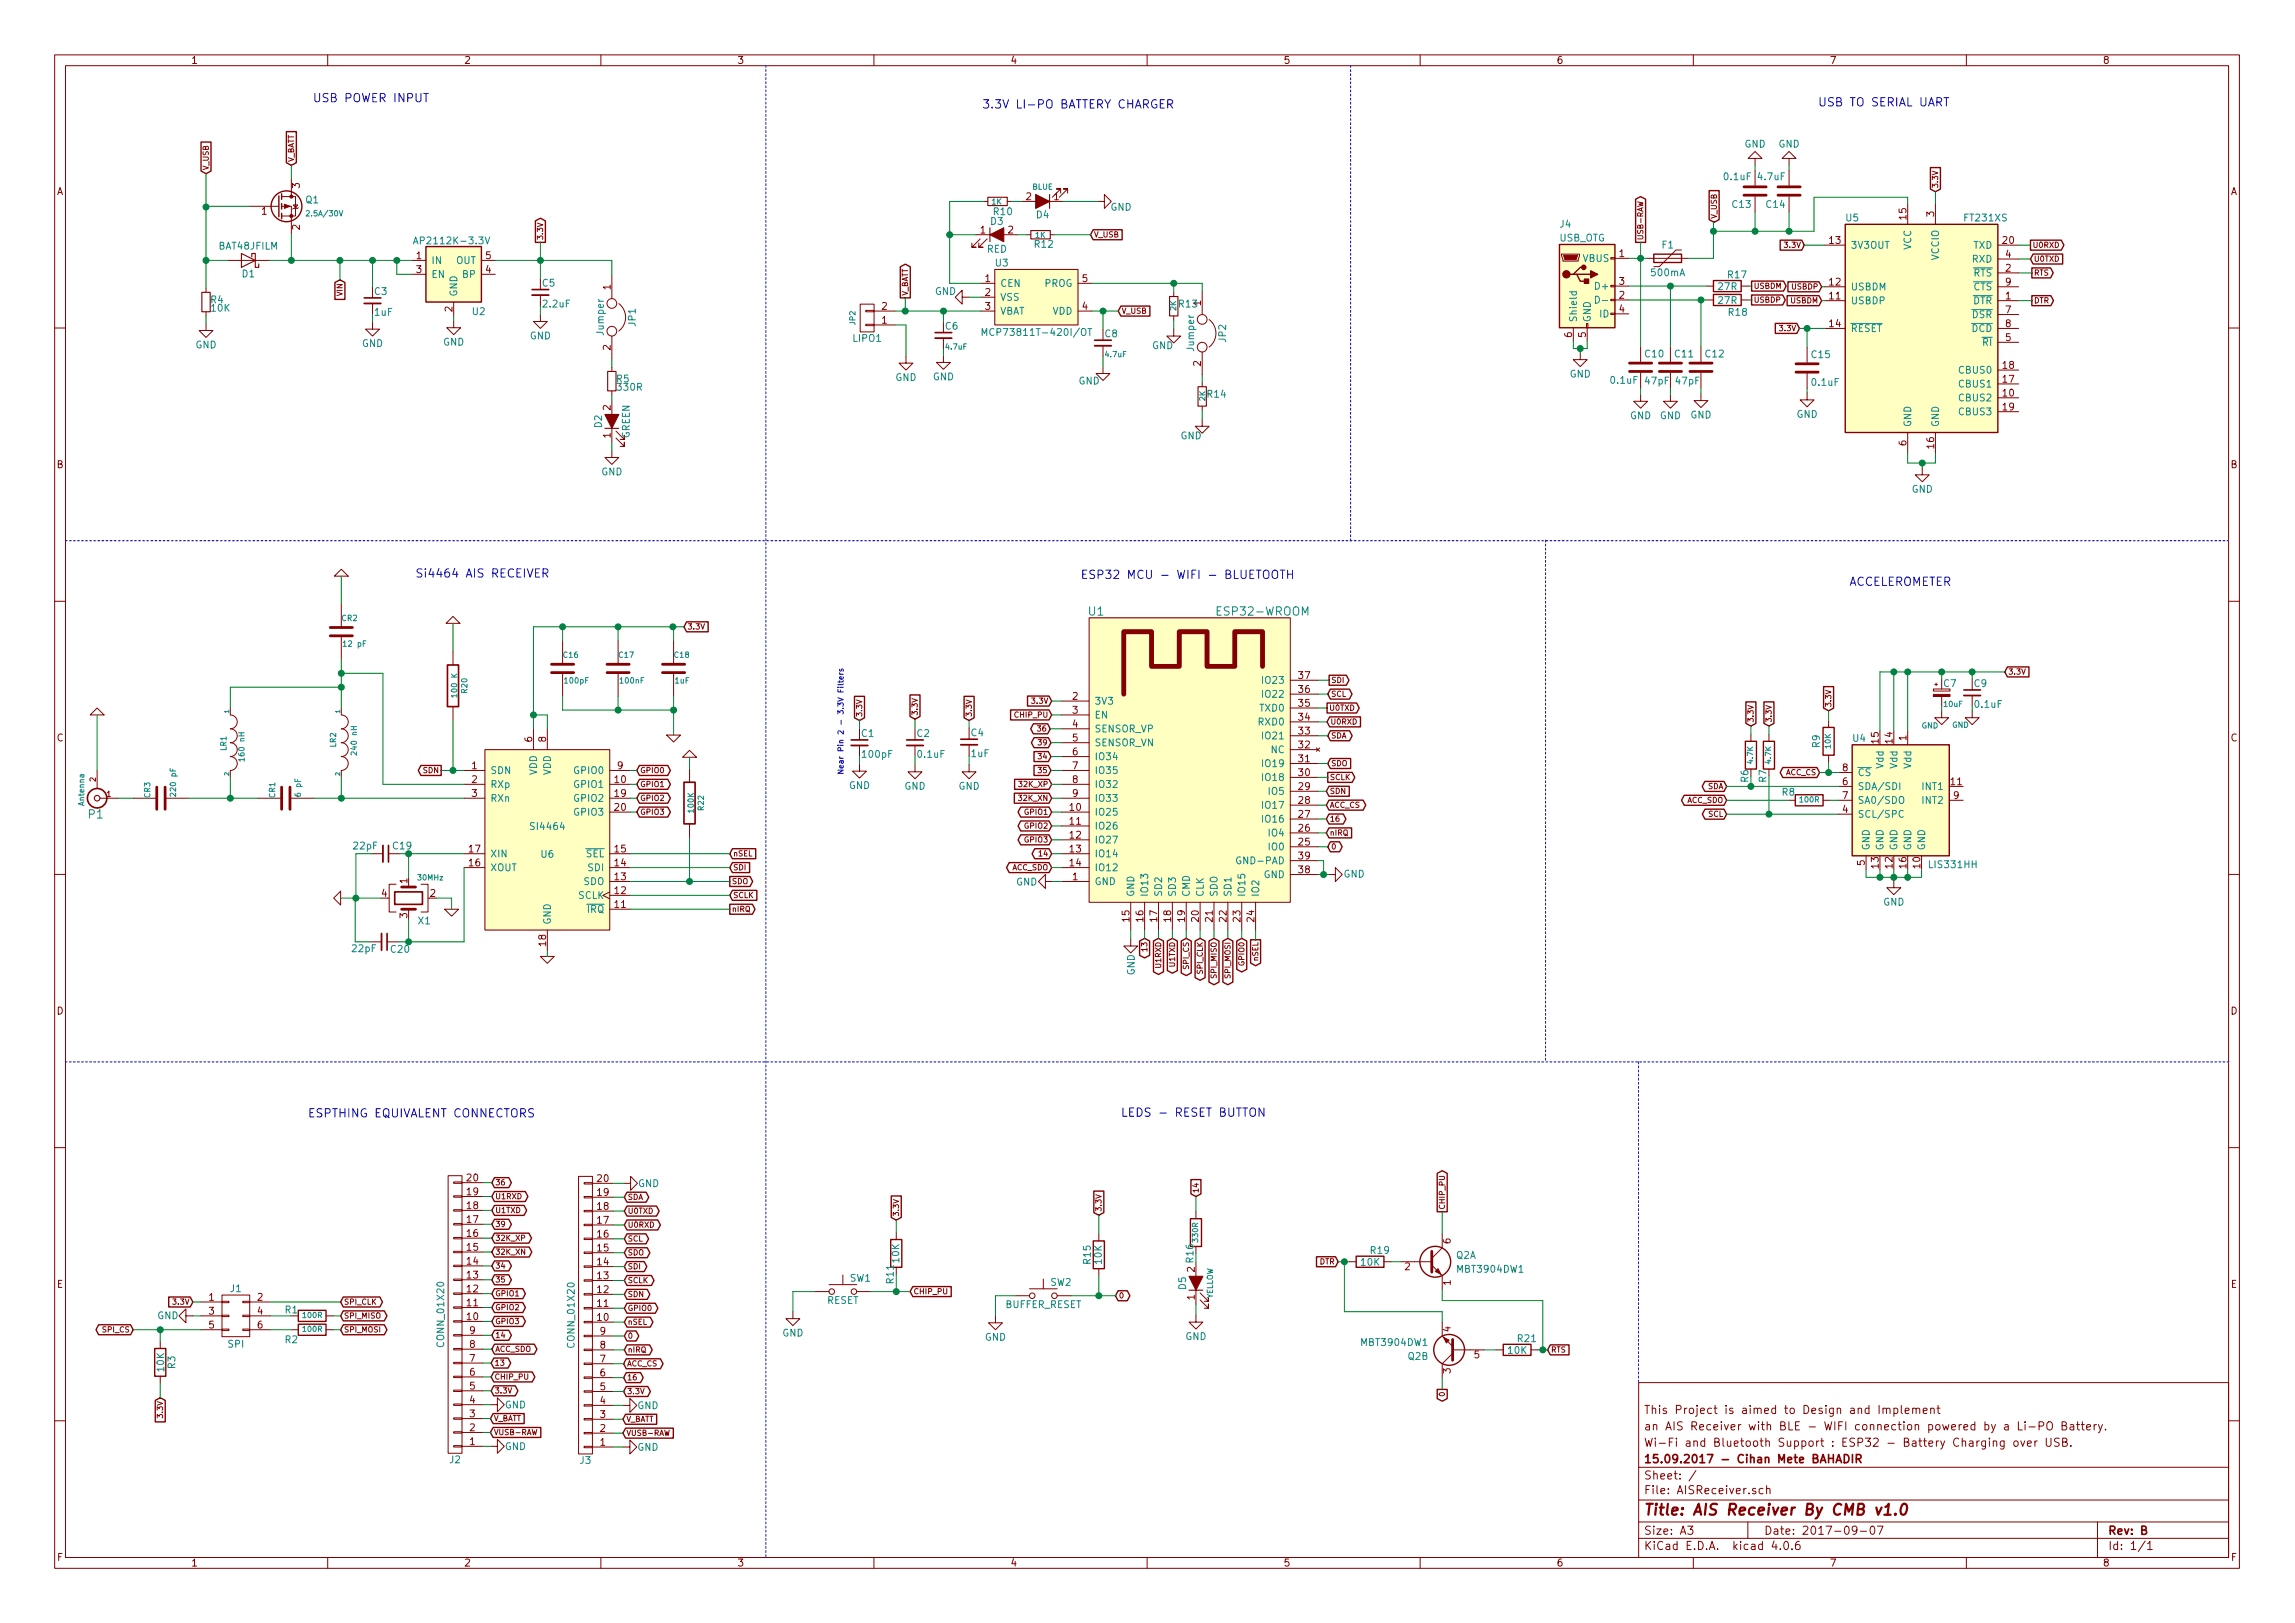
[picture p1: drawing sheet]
<svg xmlns="http://www.w3.org/2000/svg" width="420mm" height="297mm" viewBox="0 0 420 297" stroke-linecap="round" stroke-linejoin="round" font-family="sans-serif">
<defs><g id="words">
<text font-size="2.8" fill="#840000" x="301" y="277.3">Title: AIS Receiver By CMB v1.0</text>
<g font-size="2.1" fill="#0000c2">
<text x="57.3" y="18.7">USB POWER INPUT</text>
<text x="179.8" y="19.8">3.3V LI-PO BATTERY CHARGER</text>
<text x="332.9" y="19.5">USB TO SERIAL UART</text>
<text x="76.1" y="105.7">Si4464 AIS RECEIVER</text>
<text x="197.9" y="106">ESP32 MCU - WIFI - BLUETOOTH</text>
<text x="338.6" y="107.2">ACCELEROMETER</text>
<text x="56.4" y="204.5">ESPTHING EQUIVALENT CONNECTORS</text>
<text x="205.2" y="204.4">LEDS - RESET BUTTON</text>
</g>
<g font-size="2.1" fill="#008484">
<text x="199.3" y="112.7">U1</text>
<text x="223.2" y="112.7">ESP32-WROOM</text>
<text x="16.2" y="149.8">P1</text>
</g>
<g font-size="2.1" fill="#840000">
<text x="301" y="261.8">an AIS Receiver with BLE - WIFI connection powered by a Li-PO Battery.</text>
<text x="301" y="258.8">This Project is aimed to Design and Implement</text>
<text x="301" y="267.8">15.09.2017 - Cihan Mete BAHADIR</text>
<text x="301" y="264.8">Wi-Fi and Bluetooth Support : ESP32 - Battery Charging over USB.</text>
<text x="301" y="273.5">File: AISReceiver.sch</text>
<text x="301" y="270.8">Sheet: /</text>
<text x="301" y="280.9">Size: A3</text>
<text x="323" y="280.9">Date: 2017-09-07</text>
<text x="386" y="280.9">Rev: B</text>
<text x="301" y="283.7">KiCad E.D.A. kicad 4.0.6</text>
<text x="386" y="283.7">Id: 1/1</text>
</g>
<g font-size="1.8" fill="#840000">
<text x="35" y="11.7">1</text>
<text x="85" y="11.7">2</text>
<text x="135" y="11.7">3</text>
<text x="185" y="11.7">4</text>
<text x="235" y="11.7">5</text>
<text x="285" y="11.7">6</text>
<text x="335" y="11.7">7</text>
<text x="385" y="11.7">8</text>
<text x="10.4" y="35.7">A</text>
<text x="54.9" y="34.4" transform="rotate(-90 54.9 34.4)">3</text>
<text x="408.4" y="35.7">A</text>
<text x="47.9" y="39.3">1</text>
<text x="187.9" y="36.6">2</text>
<text x="192.9" y="36.6">1</text>
<text x="349" y="40.1" transform="rotate(-90 349 40.1)">15</text>
<text x="354.1" y="39.6" transform="rotate(-90 354.1 39.6)">3</text>
<text x="54.9" y="42" transform="rotate(-90 54.9 42)">2</text>
<text x="76.2" y="47.4">1</text>
<text x="88.9" y="47.4">5</text>
<text x="179.5" y="42.7">1</text>
<text x="184.6" y="42.7">2</text>
<text x="296.4" y="47">1</text>
<text x="334.9" y="44.6">13</text>
<text x="366.7" y="44.6">20</text>
<text x="367.2" y="47.2">4</text>
<text x="76.2" y="49.9">3</text>
<text x="88.9" y="49.9">4</text>
<text x="111.8" y="53" transform="rotate(-90 111.8 53)">1</text>
<text x="180.4" y="51.6">1</text>
<text x="198.1" y="51.6">5</text>
<text x="296.4" y="52.1">3</text>
<text x="334.9" y="52.2">12</text>
<text x="367.2" y="49.7">2</text>
<text x="367.2" y="52.2">9</text>
<text x="82.8" y="57" transform="rotate(-90 82.8 57)">2</text>
<text x="161.4" y="59.2">1</text>
<text x="161.4" y="56.7">2</text>
<text x="180.4" y="54.1">2</text>
<text x="180.4" y="56.7">3</text>
<text x="198.1" y="56.7">4</text>
<text x="296.4" y="54.6">2</text>
<text x="296.4" y="57.2">4</text>
<text x="334.9" y="54.8">11</text>
<text x="334.9" y="59.9">14</text>
<text x="367.2" y="54.8">1</text>
<text x="367.2" y="57.3">7</text>
<text x="367.2" y="59.9">8</text>
<text x="111.8" y="64.1" transform="rotate(-90 111.8 64.1)">2</text>
<text x="287.8" y="61.7" transform="rotate(-90 287.8 61.7)">6</text>
<text x="290.3" y="61.7" transform="rotate(-90 290.3 61.7)">5</text>
<text x="367.2" y="62.4">5</text>
<text x="219.8" y="67" transform="rotate(-90 219.8 67)">2</text>
<text x="366.7" y="70">17</text>
<text x="366.7" y="67.5">18</text>
<text x="111.8" y="75.1" transform="rotate(-90 111.8 75.1)">2</text>
<text x="366.7" y="72.6">10</text>
<text x="366.7" y="75.1">19</text>
<text x="111.8" y="80.1" transform="rotate(-90 111.8 80.1)">1</text>
<text x="349" y="81.5" transform="rotate(-90 349 81.5)">6</text>
<text x="354.1" y="82" transform="rotate(-90 354.1 82)">16</text>
<text x="10.4" y="85.7">B</text>
<text x="408.4" y="85.7">B</text>
<text x="237.8" y="124.2">37</text>
<text x="196.4" y="128.1">2</text>
<text x="196.4" y="130.6">3</text>
<text x="237.8" y="131.9">34</text>
<text x="237.8" y="129.3">35</text>
<text x="237.8" y="126.8">36</text>
<text x="10.4" y="135.7">C</text>
<text x="97.4" y="135.8" transform="rotate(-90 97.4 135.8)">6</text>
<text x="99.9" y="135.8" transform="rotate(-90 99.9 135.8)">8</text>
<text x="196.4" y="133.1">4</text>
<text x="196.4" y="135.7">5</text>
<text x="237.8" y="136.9">32</text>
<text x="237.8" y="134.4">33</text>
<text x="343.9" y="136" transform="rotate(-90 343.9 136)">15</text>
<text x="346.5" y="136" transform="rotate(-90 346.5 136)">14</text>
<text x="349" y="135.5" transform="rotate(-90 349 135.5)">1</text>
<text x="408.4" y="135.7">C</text>
<text x="86.4" y="140.8">1</text>
<text x="86.4" y="143.3">2</text>
<text x="112.6" y="143.3">10</text>
<text x="113.1" y="140.8">9</text>
<text x="196.4" y="138.2">6</text>
<text x="196.4" y="140.8">7</text>
<text x="196.4" y="143.3">8</text>
<text x="237.8" y="142">30</text>
<text x="237.8" y="139.5">31</text>
<text x="337.3" y="143.7">6</text>
<text x="337.3" y="141.1">8</text>
<text x="357.2" y="143.7">11</text>
<text x="86.4" y="145.8">3</text>
<text x="112.6" y="148.4">20</text>
<text x="112.6" y="145.8">19</text>
<text x="195.9" y="148.4">10</text>
<text x="196.4" y="145.8">9</text>
<text x="237.8" y="149.6">27</text>
<text x="237.8" y="147.1">28</text>
<text x="237.8" y="144.6">29</text>
<text x="337.3" y="148.8">4</text>
<text x="337.3" y="146.2">7</text>
<text x="357.7" y="146.2">9</text>
<text x="85.9" y="156">17</text>
<text x="112.6" y="156">15</text>
<text x="195.9" y="150.9">11</text>
<text x="195.9" y="153.5">12</text>
<text x="195.9" y="156">13</text>
<text x="237.8" y="154.7">25</text>
<text x="237.8" y="152.2">26</text>
<text x="74.5" y="161.7" transform="rotate(-90 74.5 161.7)">1</text>
<text x="85.9" y="158.5">16</text>
<text x="112.6" y="161.1">13</text>
<text x="112.6" y="158.5">14</text>
<text x="195.9" y="158.5">14</text>
<text x="196.4" y="161.1">1</text>
<text x="237.8" y="159.8">38</text>
<text x="237.8" y="157.3">39</text>
<text x="341.4" y="158.4" transform="rotate(-90 341.4 158.4)">5</text>
<text x="343.9" y="158.9" transform="rotate(-90 343.9 158.9)">13</text>
<text x="346.5" y="158.9" transform="rotate(-90 346.5 158.9)">12</text>
<text x="349" y="158.9" transform="rotate(-90 349 158.9)">16</text>
<text x="351.5" y="158.9" transform="rotate(-90 351.5 158.9)">10</text>
<text x="69.9" y="164.1">4</text>
<text x="78.8" y="164.1">2</text>
<text x="112.6" y="166.2">11</text>
<text x="112.6" y="163.6">12</text>
<text x="74.5" y="168" transform="rotate(-90 74.5 168)">3</text>
<text x="99.9" y="173.1" transform="rotate(-90 99.9 173.1)">18</text>
<text x="206.8" y="168.6" transform="rotate(-90 206.8 168.6)">15</text>
<text x="209.3" y="168.6" transform="rotate(-90 209.3 168.6)">16</text>
<text x="211.8" y="168.6" transform="rotate(-90 211.8 168.6)">17</text>
<text x="214.4" y="168.6" transform="rotate(-90 214.4 168.6)">18</text>
<text x="216.9" y="168.6" transform="rotate(-90 216.9 168.6)">19</text>
<text x="219.5" y="168.6" transform="rotate(-90 219.5 168.6)">20</text>
<text x="222" y="168.6" transform="rotate(-90 222 168.6)">21</text>
<text x="224.5" y="168.6" transform="rotate(-90 224.5 168.6)">22</text>
<text x="227.1" y="168.6" transform="rotate(-90 227.1 168.6)">23</text>
<text x="229.6" y="168.6" transform="rotate(-90 229.6 168.6)">24</text>
<text x="10.4" y="185.7">D</text>
<text x="408.4" y="185.7">D</text>
<text x="85.5" y="216.2">20</text>
<text x="85.5" y="221.3">18</text>
<text x="85.5" y="218.7">19</text>
<text x="109.4" y="216.3">20</text>
<text x="109.4" y="221.4">18</text>
<text x="109.4" y="218.9">19</text>
<text x="85.5" y="226.4">16</text>
<text x="85.5" y="223.8">17</text>
<text x="109.4" y="226.5">16</text>
<text x="109.4" y="223.9">17</text>
<text x="265.6" y="227.6" transform="rotate(-90 265.6 227.6)">6</text>
<text x="85.5" y="234">13</text>
<text x="85.5" y="231.4">14</text>
<text x="85.5" y="228.9">15</text>
<text x="109.4" y="231.6">14</text>
<text x="109.4" y="229">15</text>
<text x="257.2" y="232.4">2</text>
<text x="10.4" y="235.7">E</text>
<text x="38.3" y="238">1</text>
<text x="47.1" y="238">2</text>
<text x="85.5" y="239.1">11</text>
<text x="85.5" y="236.5">12</text>
<text x="109.4" y="239.2">11</text>
<text x="109.4" y="236.6">12</text>
<text x="109.4" y="234.1">13</text>
<text x="218.7" y="237.9" transform="rotate(-90 218.7 237.9)">1</text>
<text x="265.6" y="235.2" transform="rotate(-90 265.6 235.2)">1</text>
<text x="408.4" y="235.7">E</text>
<text x="38.3" y="240.6">3</text>
<text x="38.3" y="243.1">5</text>
<text x="47.1" y="240.6">4</text>
<text x="47.1" y="243.1">6</text>
<text x="85.5" y="241.6">10</text>
<text x="86" y="244.1">9</text>
<text x="109.4" y="241.7">10</text>
<text x="109.9" y="244.3">9</text>
<text x="265.6" y="243.7" transform="rotate(-90 265.6 243.7)">4</text>
<text x="86" y="251.8">6</text>
<text x="86" y="249.2">7</text>
<text x="86" y="246.7">8</text>
<text x="109.9" y="251.9">6</text>
<text x="109.9" y="249.3">7</text>
<text x="109.9" y="246.8">8</text>
<text x="265.6" y="251.3" transform="rotate(-90 265.6 251.3)">3</text>
<text x="269.9" y="248.6">5</text>
<text x="86" y="256.8">4</text>
<text x="86" y="254.3">5</text>
<text x="109.9" y="257">4</text>
<text x="109.9" y="254.4">5</text>
<text x="86" y="261.9">2</text>
<text x="86" y="259.4">3</text>
<text x="109.9" y="262">2</text>
<text x="109.9" y="259.5">3</text>
<text x="86" y="264.5">1</text>
<text x="109.9" y="264.6">1</text>
<text x="10.5" y="285.7">F</text>
<text x="35" y="286.7">1</text>
<text x="85" y="286.7">2</text>
<text x="135" y="286.7">3</text>
<text x="185" y="286.7">4</text>
<text x="235" y="286.7">5</text>
<text x="285" y="286.7">6</text>
<text x="335" y="286.7">7</text>
<text x="385" y="286.7">8</text>
<text x="408.5" y="285.7">F</text>
</g>
<g font-size="1.8" fill="#008484">
<text x="319.4" y="27">GND</text>
<text x="325.6" y="27">GND</text>
<text x="315.7" y="33">0.1uF</text>
<text x="321.9" y="33">4.7uF</text>
<text x="56" y="37.2">Q1</text>
<text x="181.4" y="41.1">D3</text>
<text x="182" y="39.4">R10</text>
<text x="189.8" y="39.9">D4</text>
<text x="203.3" y="38.5">GND</text>
<text x="285.6" y="41.6">J4</text>
<text x="317.2" y="38">C13</text>
<text x="323.4" y="38">C14</text>
<text x="338" y="40.5">U5</text>
<text x="359.7" y="40.5">FT231XS</text>
<text x="40.1" y="45.7">BAT48JFILM</text>
<text x="76.7" y="44.7">AP2112K-3.3V</text>
<text x="180.6" y="46.2">RED</text>
<text x="189.5" y="45.3">R12</text>
<text x="285.4" y="44.2">USB_OTG</text>
<text x="289.7" y="47.9">VBUS</text>
<text x="304.3" y="45.5">F1</text>
<text x="338.8" y="45.5">3V3OUT</text>
<text x="349.9" y="45.8" transform="rotate(-90 349.9 45.8)">VCC</text>
<text x="355" y="47.7" transform="rotate(-90 355 47.7)">VCCIO</text>
<text x="361.2" y="45.5">TXD</text>
<text x="44.3" y="50.7">D1</text>
<text x="68.6" y="54">C3</text>
<text x="79" y="48.3">IN</text>
<text x="79" y="50.8">EN</text>
<text x="83.4" y="48.3">OUT</text>
<text x="84.7" y="50.8">BP</text>
<text x="99.3" y="52.4">C5</text>
<text x="171.1" y="54">GND</text>
<text x="182.3" y="48.8">U3</text>
<text x="183.1" y="52.5">CEN</text>
<text x="191.1" y="52.5">PROG</text>
<text x="292.3" y="53">D+</text>
<text x="302.4" y="50.5">500mA</text>
<text x="314.6" y="53.1">27R</text>
<text x="316.4" y="50.9">R17</text>
<text x="338.8" y="53.1">USBDM</text>
<text x="361" y="48">RXD</text>
<text x="361.2" y="50.6">RTS</text>
<text x="361.2" y="53.1">CTS</text>
<text x="38.6" y="55.5">R4</text>
<text x="38.7" y="57">10K</text>
<text x="68.6" y="57.8">1uF</text>
<text x="83.7" y="54.3" transform="rotate(-90 83.7 54.3)">GND</text>
<text x="86.5" y="57.6">U2</text>
<text x="99.5" y="56.2">2.2uF</text>
<text x="116.4" y="59.7" transform="rotate(-90 116.4 59.7)">JP1</text>
<text x="183.1" y="55">VSS</text>
<text x="183.1" y="57.6">VBAT</text>
<text x="192.6" y="57.6">VDD</text>
<text x="215.9" y="56.2">R13</text>
<text x="219.8" y="55.9" transform="rotate(-90 219.8 55.9)">1</text>
<text x="288.7" y="59" transform="rotate(-90 288.7 59)">Shield</text>
<text x="291.2" y="59" transform="rotate(-90 291.2 59)">GND</text>
<text x="292.9" y="58.1">ID</text>
<text x="314.6" y="55.6">27R</text>
<text x="316.5" y="57.8">R18</text>
<text x="338.8" y="55.7">USBDP</text>
<text x="361" y="58.2">DSR</text>
<text x="361.1" y="55.7">DTR</text>
<text x="35.8" y="63.7">GND</text>
<text x="66.2" y="63.5">GND</text>
<text x="81.1" y="63.2">GND</text>
<text x="97" y="62.1">GND</text>
<text x="110.5" y="61.3" transform="rotate(-90 110.5 61.3)">Jumper</text>
<text x="156.2" y="62.5">LIPO1</text>
<text x="173.1" y="60.3">C6</text>
<text x="181.3" y="61.5">MCP73811T-420I/OT</text>
<text x="202.3" y="61.7">C8</text>
<text x="210.9" y="63.9">GND</text>
<text x="218.6" y="64.2" transform="rotate(-90 218.6 64.2)">Jumper</text>
<text x="224.4" y="62.6" transform="rotate(-90 224.4 62.6)">JP2</text>
<text x="301.2" y="65.4">C10</text>
<text x="306.7" y="65.4">C11</text>
<text x="312.3" y="65.4">C12</text>
<text x="331.7" y="65.5">C15</text>
<text x="338.8" y="60.7">RESET</text>
<text x="360.9" y="60.7">DCD</text>
<text x="363" y="63.3">RI</text>
<text x="112.9" y="70">R5</text>
<text x="113.1" y="71.5">330R</text>
<text x="163.9" y="69.7">GND</text>
<text x="170.8" y="69.6">GND</text>
<text x="197.4" y="70.3">GND</text>
<text x="287.4" y="69.1">GND</text>
<text x="295" y="70.2">0.1uF</text>
<text x="301.3" y="70.3">47pF</text>
<text x="306.9" y="70.3">47pF</text>
<text x="331.8" y="70.6">0.1uF</text>
<text x="358.7" y="70.9">CBUS1</text>
<text x="358.7" y="68.4">CBUS0</text>
<text x="221.1" y="72.8">R14</text>
<text x="298.4" y="76.7">GND</text>
<text x="303.9" y="76.7">GND</text>
<text x="309.4" y="76.6">GND</text>
<text x="328.9" y="76.4">GND</text>
<text x="358.7" y="73.4">CBUS2</text>
<text x="358.7" y="76">CBUS3</text>
<text x="110.2" y="78.2" transform="rotate(-90 110.2 78.2)">D2</text>
<text x="115.3" y="80.3" transform="rotate(-90 115.3 80.3)">GREEN</text>
<text x="216.1" y="80.4">GND</text>
<text x="349.9" y="78.1" transform="rotate(-90 349.9 78.1)">GND</text>
<text x="355" y="78.1" transform="rotate(-90 355 78.1)">GND</text>
<text x="110.1" y="87">GND</text>
<text x="350" y="90.2">GND</text>
<text x="231.4" y="125.1">IO23</text>
<text x="355.9" y="125.7">C7</text>
<text x="361.4" y="125.7">C9</text>
<text x="200.4" y="128.9">3V3</text>
<text x="200.4" y="131.5">EN</text>
<text x="230.7" y="130.2">TXD0</text>
<text x="231.4" y="127.7">IO22</text>
<text x="361.6" y="129.5">0.1uF</text>
<text x="157.7" y="134.9">C1</text>
<text x="167.9" y="134.9">C2</text>
<text x="177.8" y="134.7">C4</text>
<text x="200.4" y="134">SENSOR_VP</text>
<text x="200.4" y="136.6">SENSOR_VN</text>
<text x="230.5" y="132.8">RXD0</text>
<text x="231.4" y="135.3">IO21</text>
<text x="232.6" y="137.8">NC</text>
<text x="333.1" y="136.8" transform="rotate(-90 333.1 136.8)">R9</text>
<text x="339.2" y="135.7">U4</text>
<text x="89.8" y="141.6">SDN</text>
<text x="98.3" y="141.9" transform="rotate(-90 98.3 141.9)">VDD</text>
<text x="100.8" y="141.9" transform="rotate(-90 100.8 141.9)">VDD</text>
<text x="105.2" y="141.6">GPIO0</text>
<text x="158" y="138.7">100pF</text>
<text x="168.1" y="138.7">0.1uF</text>
<text x="177.8" y="138.5">1uF</text>
<text x="200.4" y="139.1">IO34</text>
<text x="200.4" y="141.6">IO35</text>
<text x="231.4" y="142.9">IO18</text>
<text x="231.4" y="140.4">IO19</text>
<text x="320.1" y="143.1" transform="rotate(-90 320.1 143.1)">R6</text>
<text x="323.4" y="143.1" transform="rotate(-90 323.4 143.1)">R7</text>
<text x="340.1" y="142">CS</text>
<text x="344.8" y="140.7" transform="rotate(-90 344.8 140.7)">Vdd</text>
<text x="347.3" y="140.7" transform="rotate(-90 347.3 140.7)">Vdd</text>
<text x="349.9" y="140.7" transform="rotate(-90 349.9 140.7)">Vdd</text>
<text x="89.8" y="144.2">RXp</text>
<text x="89.8" y="146.7">RXn</text>
<text x="105.2" y="144.2">GPIO1</text>
<text x="105.2" y="149.3">GPIO3</text>
<text x="105.2" y="146.7">GPIO2</text>
<text x="155.4" y="144.4">GND</text>
<text x="165.6" y="144.5">GND</text>
<text x="175.5" y="144.5">GND</text>
<text x="200.4" y="144.2">IO32</text>
<text x="200.4" y="146.7">IO33</text>
<text x="200.4" y="149.3">IO25</text>
<text x="231.4" y="148">IO17</text>
<text x="232.4" y="145.5">IO5</text>
<text x="326.3" y="145.6">R8</text>
<text x="340.1" y="149.6">SCL/SPC</text>
<text x="340.1" y="144.6">SDA/SDI</text>
<text x="340.1" y="147.1">SA0/SDO</text>
<text x="352" y="147.1">INT2</text>
<text x="352" y="144.6">INT1</text>
<text x="64.8" y="155.4">22pF</text>
<text x="72" y="155.4">C19</text>
<text x="97.4" y="151.9">SI4464</text>
<text x="200.4" y="151.8">IO26</text>
<text x="200.4" y="154.3">IO27</text>
<text x="231.4" y="150.5">IO16</text>
<text x="232.4" y="155.6">IO0</text>
<text x="232.4" y="153.1">IO4</text>
<text x="342.3" y="155.6" transform="rotate(-90 342.3 155.6)">GND</text>
<text x="344.8" y="155.6" transform="rotate(-90 344.8 155.6)">GND</text>
<text x="347.3" y="155.6" transform="rotate(-90 347.3 155.6)">GND</text>
<text x="349.9" y="155.6" transform="rotate(-90 349.9 155.6)">GND</text>
<text x="352.4" y="155.6" transform="rotate(-90 352.4 155.6)">GND</text>
<text x="89.8" y="159.4">XOUT</text>
<text x="89.8" y="156.9">XIN</text>
<text x="99.1" y="157">U6</text>
<text x="106.8" y="162">SDO</text>
<text x="107.2" y="156.9">SEL</text>
<text x="107.7" y="159.4">SDI</text>
<text x="200.4" y="162">GND</text>
<text x="200.4" y="156.9">IO14</text>
<text x="200.4" y="159.4">IO12</text>
<text x="226.9" y="158.2">GND-PAD</text>
<text x="231.3" y="160.7">GND</text>
<text x="245.9" y="160.6">GND</text>
<text x="353.4" y="158.9">LIS331HH</text>
<text x="105.8" y="164.5">SCLK</text>
<text x="107.5" y="167">IRQ</text>
<text x="186" y="162">GND</text>
<text x="207.6" y="164.1" transform="rotate(-90 207.6 164.1)">GND</text>
<text x="210.2" y="164.1" transform="rotate(-90 210.2 164.1)">IO13</text>
<text x="212.7" y="164.1" transform="rotate(-90 212.7 164.1)">SD2</text>
<text x="215.3" y="164.1" transform="rotate(-90 215.3 164.1)">SD3</text>
<text x="217.8" y="164.1" transform="rotate(-90 217.8 164.1)">CMD</text>
<text x="220.3" y="164.1" transform="rotate(-90 220.3 164.1)">CLK</text>
<text x="222.9" y="164.1" transform="rotate(-90 222.9 164.1)">SDO</text>
<text x="225.4" y="164.1" transform="rotate(-90 225.4 164.1)">SD1</text>
<text x="228" y="164.1" transform="rotate(-90 228 164.1)">IO15</text>
<text x="230.5" y="164.1" transform="rotate(-90 230.5 164.1)">IO2</text>
<text x="344.8" y="165.7">GND</text>
<text x="76.6" y="169.1">X1</text>
<text x="100.8" y="169.2" transform="rotate(-90 100.8 169.2)">GND</text>
<text x="71.6" y="174.4">C20</text>
<text x="207.7" y="178.5" transform="rotate(-90 207.7 178.5)">GND</text>
<text x="116.8" y="217.2">GND</text>
<text x="164.6" y="231" transform="rotate(-90 164.6 231)">10K</text>
<text x="199.7" y="231.3" transform="rotate(-90 199.7 231.3)">R15</text>
<text x="201.7" y="231.3" transform="rotate(-90 201.7 231.3)">10K</text>
<text x="249.2" y="231.6">10K</text>
<text x="251" y="229.5">R19</text>
<text x="266.6" y="230.4">Q2A</text>
<text x="267" y="232.9">MBT3904DW1</text>
<text x="42.2" y="236.5">J1</text>
<text x="151.4" y="238.6">RESET</text>
<text x="155.6" y="234.6">SW1</text>
<text x="163.6" y="234.8" transform="rotate(-90 163.6 234.8)">R11</text>
<text x="184" y="239.4">BUFFER_RESET</text>
<text x="192.3" y="235.3">SW2</text>
<text x="217.1" y="236" transform="rotate(-90 217.1 236)">D5</text>
<text x="28.8" y="241.4">GND</text>
<text x="52.2" y="245.8">R2</text>
<text x="52.2" y="240.3">R1</text>
<text x="143.2" y="244.6">GND</text>
<text x="180.3" y="245.3">GND</text>
<text x="217" y="245.2">GND</text>
<text x="277.9" y="245.6">R21</text>
<text x="30" y="251" transform="rotate(-90 30 251)">10K</text>
<text x="32.1" y="250.5" transform="rotate(-90 32.1 250.5)">R3</text>
<text x="41.8" y="246.6">SPI</text>
<text x="81.3" y="246.2" transform="rotate(-90 81.3 246.2)">CONN_01X20</text>
<text x="105.2" y="246.3" transform="rotate(-90 105.2 246.3)">CONN_01X20</text>
<text x="249.4" y="246.3">MBT3904DW1</text>
<text x="257.8" y="248.9">Q2B</text>
<text x="276.1" y="247.8">10K</text>
<text x="92.4" y="257.7">GND</text>
<text x="116.7" y="257.9">GND</text>
<text x="82.3" y="267.8">J2</text>
<text x="92.4" y="265.4">GND</text>
<text x="106.2" y="267.9">J3</text>
<text x="116.7" y="265.5">GND</text>
</g>
<g font-size="1.8" fill="#008400">
<text x="64.5" y="174.2">22pF</text>
<text x="218.7" y="232.8" transform="rotate(-90 218.7 232.8)">2 R16</text>
</g>
<g font-size="1.4" fill="#840000">
<text x="53.8" y="29.6" transform="rotate(-90 53.8 29.6)">V_BATT</text>
<text x="38.2" y="31.2" transform="rotate(-90 38.2 31.2)">V_USB</text>
<text x="354.8" y="34.5" transform="rotate(-90 354.8 34.5)">3.3V</text>
<text x="314.3" y="40" transform="rotate(-90 314.3 40)">V_USB</text>
<text x="99.4" y="44" transform="rotate(-90 99.4 44)">3.3V</text>
<text x="200.3" y="43.4">V_USB</text>
<text x="300.8" y="44" transform="rotate(-90 300.8 44)">USB-RAW</text>
<text x="326.8" y="45.4">3.3V</text>
<text x="372.1" y="45.4">U0RXD</text>
<text x="372.4" y="47.9">U0TXD</text>
<text x="321.1" y="52.8">USBDM</text>
<text x="328" y="53">USBDP</text>
<text x="372.4" y="50.4">RTS</text>
<text x="62.7" y="54.2" transform="rotate(-90 62.7 54.2)">VIN</text>
<text x="166.2" y="54.1" transform="rotate(-90 166.2 54.1)">V_BATT</text>
<text x="205.4" y="57.4">V_USB</text>
<text x="321.1" y="55.4">USBDP</text>
<text x="327.8" y="55.5">USBDM</text>
<text x="372.4" y="55.5">DTR</text>
<text x="326" y="60.6">3.3V</text>
<text x="125.9" y="115.2">3.3V</text>
<text x="243.7" y="125">SDI</text>
<text x="367.7" y="123.5">3.3V</text>
<text x="157.8" y="131.2" transform="rotate(-90 157.8 131.2)">3.3V</text>
<text x="168" y="131" transform="rotate(-90 168 131)">3.3V</text>
<text x="177.9" y="131.2" transform="rotate(-90 177.9 131.2)">3.3V</text>
<text x="185.9" y="131.3">CHIP_PU</text>
<text x="189.1" y="128.8">3.3V</text>
<text x="243.4" y="130.1">U0TXD</text>
<text x="243.7" y="127.5">SCL</text>
<text x="335.3" y="129.4" transform="rotate(-90 335.3 129.4)">3.3V</text>
<text x="190.1" y="133.9">36</text>
<text x="190.2" y="136.4">39</text>
<text x="243.6" y="132.6">U0RXD</text>
<text x="243.7" y="135.1">SDA</text>
<text x="321" y="132.2" transform="rotate(-90 321 132.2)">3.3V</text>
<text x="324.3" y="132.2" transform="rotate(-90 324.3 132.2)">3.3V</text>
<text x="17.5" y="143" transform="rotate(-90 17.5 143)">2</text>
<text x="77.4" y="141.5">SDN</text>
<text x="117.2" y="141.5">GPIO0</text>
<text x="190.2" y="138.9">34</text>
<text x="190.2" y="141.5">35</text>
<text x="243.5" y="142.8">SCLK</text>
<text x="243.7" y="140.2">SDO</text>
<text x="326.8" y="141.9">ACC_CS</text>
<text x="19.6" y="145.8">1</text>
<text x="117.2" y="144">GPIO1</text>
<text x="117.2" y="146.6">GPIO2</text>
<text x="117.2" y="149.1">GPIO3</text>
<text x="186.7" y="146.6">32K_XN</text>
<text x="186.8" y="144">32K_XP</text>
<text x="187.7" y="149.1">GPIO1</text>
<text x="243.5" y="147.8">ACC_CS</text>
<text x="243.5" y="145.3">SDN</text>
<text x="308.7" y="147">ACC_SDO</text>
<text x="312.5" y="144.4">SDA</text>
<text x="312.7" y="149.5">SCL</text>
<text x="187.7" y="151.6">GPIO2</text>
<text x="187.7" y="154.2">GPIO3</text>
<text x="243.5" y="152.9">nIRQ</text>
<text x="243.5" y="150.4">16</text>
<text x="243.7" y="155.5">0</text>
<text x="134" y="161.8">SDO</text>
<text x="134.2" y="156.7">nSEL</text>
<text x="134.2" y="159.3">SDI</text>
<text x="185.1" y="159.3">ACC_SDO</text>
<text x="190.4" y="156.7">14</text>
<text x="134" y="166.9">nIRQ</text>
<text x="134.2" y="164.3">SCLK</text>
<text x="210" y="173.9" transform="rotate(-90 210 173.9)">13</text>
<text x="212.6" y="177" transform="rotate(-90 212.6 177)">U1RXD</text>
<text x="215.1" y="176.9" transform="rotate(-90 215.1 176.9)">U1TXD</text>
<text x="217.7" y="177.3" transform="rotate(-90 217.7 177.3)">SPI_CS</text>
<text x="220.2" y="178.2" transform="rotate(-90 220.2 178.2)">SPI_CLK</text>
<text x="222.7" y="178.9" transform="rotate(-90 222.7 178.9)">SPI_MISO</text>
<text x="225.3" y="178.9" transform="rotate(-90 225.3 178.9)">SPI_MOSI</text>
<text x="227.8" y="176.6" transform="rotate(-90 227.8 176.6)">GPIO0</text>
<text x="230.4" y="175.9" transform="rotate(-90 230.4 175.9)">nSEL</text>
<text x="90.7" y="216.9">36</text>
<text x="90.7" y="219.5">U1RXD</text>
<text x="114.9" y="219.6">SDA</text>
<text x="201.7" y="221.8" transform="rotate(-90 201.7 221.8)">3.3V</text>
<text x="219.4" y="218.3" transform="rotate(-90 219.4 218.3)">14</text>
<text x="264.5" y="221.4" transform="rotate(-90 264.5 221.4)">CHIP_PU</text>
<text x="90.7" y="222">U1TXD</text>
<text x="90.7" y="224.5">39</text>
<text x="90.7" y="227.1">32K_XP</text>
<text x="114.9" y="222.1">U0TXD</text>
<text x="114.9" y="224.7">U0RXD</text>
<text x="114.9" y="227.2">SCL</text>
<text x="164.6" y="222.7" transform="rotate(-90 164.6 222.7)">3.3V</text>
<text x="90.7" y="229.6">32K_XN</text>
<text x="90.7" y="232.2">34</text>
<text x="114.9" y="229.8">SDO</text>
<text x="114.9" y="232.3">SDI</text>
<text x="241.5" y="231.4">DTR</text>
<text x="31.8" y="238.8">3.3V</text>
<text x="63" y="238.8">SPI_CLK</text>
<text x="90.7" y="234.7">35</text>
<text x="90.7" y="237.2">GPIO1</text>
<text x="90.7" y="239.8">GPIO2</text>
<text x="114.9" y="234.8">SCLK</text>
<text x="114.9" y="237.4">SDN</text>
<text x="114.9" y="239.9">GPIO0</text>
<text x="167.3" y="236.9">CHIP_PU</text>
<text x="204.9" y="237.6">0</text>
<text x="18.8" y="243.9">SPI_CS</text>
<text x="63" y="241.3">SPI_MISO</text>
<text x="63" y="243.9">SPI_MOSI</text>
<text x="90.7" y="242.3">GPIO3</text>
<text x="90.7" y="244.9">14</text>
<text x="114.9" y="242.5">nSEL</text>
<text x="114.9" y="245">0</text>
<text x="90.6" y="249.9">13</text>
<text x="90.7" y="247.4">ACC_SDO</text>
<text x="114.8" y="250.1">ACC_CS</text>
<text x="114.9" y="247.5">nIRQ</text>
<text x="284" y="247.5">RTS</text>
<text x="90.6" y="252.5">CHIP_PU</text>
<text x="90.6" y="255">3.3V</text>
<text x="114.8" y="252.6">16</text>
<text x="114.8" y="255.2">3.3V</text>
<text x="264.5" y="255.5" transform="rotate(-90 264.5 255.5)">0</text>
<text x="29.8" y="259.3" transform="rotate(-90 29.8 259.3)">3.3V</text>
<text x="90.4" y="262.6">VUSB-RAW</text>
<text x="90.4" y="260.1">V_BATT</text>
<text x="114.7" y="262.8">VUSB-RAW</text>
<text x="114.7" y="260.2">V_BATT</text>
</g>
<g font-size="1.4" fill="#008484">
<text x="189" y="34.7">BLUE</text>
<text x="56.5" y="39.6">2.5A/30V</text>
<text x="181.6" y="37.4">1K</text>
<text x="189.6" y="43.5">1K</text>
<text x="156.6" y="59.4" transform="rotate(-90 156.6 59.4)">JP2</text>
<text x="215.3" y="56.8" transform="rotate(-90 215.3 56.8)">2K</text>
<text x="173.2" y="64">4.7uF</text>
<text x="202.4" y="65.4">4.7uF</text>
<text x="220.6" y="73.3" transform="rotate(-90 220.6 73.3)">2K</text>
<text x="62.6" y="113.7">CR2</text>
<text x="63" y="118.3">12 pF</text>
<text x="103.2" y="120.4">C16</text>
<text x="103.5" y="125.1">100pF</text>
<text x="113.3" y="120.4">C17</text>
<text x="113.6" y="125.1">100nF</text>
<text x="123.5" y="120.4">C18</text>
<text x="123.6" y="125.1">1uF</text>
<text x="83.7" y="127.4" transform="rotate(-90 83.7 127.4)">100 K</text>
<text x="85.5" y="126.8" transform="rotate(-90 85.5 126.8)">R20</text>
<text x="355.9" y="129.4">10uF</text>
<text x="41.5" y="137.4" transform="rotate(-90 41.5 137.4)">LR1</text>
<text x="61.5" y="136.7" transform="rotate(-90 61.5 136.7)">LR2</text>
<text x="65.3" y="137.9" transform="rotate(-90 65.3 137.9)">240 nH</text>
<text x="335.2" y="136.9" transform="rotate(-90 335.2 136.9)">10K</text>
<text x="351.8" y="133.3">GND</text>
<text x="357.4" y="133.2">GND</text>
<text x="44.8" y="139" transform="rotate(-90 44.8 139)">160 nH</text>
<text x="320.9" y="139.7" transform="rotate(-90 320.9 139.7)">4.7K</text>
<text x="324.2" y="139.7" transform="rotate(-90 324.2 139.7)">4.7K</text>
<text x="15.4" y="147.4" transform="rotate(-90 15.4 147.4)">Antenna</text>
<text x="27.5" y="146" transform="rotate(-90 27.5 146)">CR3</text>
<text x="32.2" y="145.5" transform="rotate(-90 32.2 145.5)">220 pF</text>
<text x="50.4" y="146" transform="rotate(-90 50.4 146)">CR1</text>
<text x="55.1" y="145.6" transform="rotate(-90 55.1 145.6)">6 pF</text>
<text x="127" y="148.6" transform="rotate(-90 127 148.6)">100K</text>
<text x="128.9" y="148.3" transform="rotate(-90 128.9 148.3)">R22</text>
<text x="329.6" y="146.8">100R</text>
<text x="76.6" y="161.1">30MHz</text>
<text x="219.3" y="227.2" transform="rotate(-90 219.3 227.2)">330R</text>
<text x="222" y="237.8" transform="rotate(-90 222 237.8)">YELLOW</text>
<text x="55.5" y="243.7">100R</text>
<text x="55.5" y="241.2">100R</text>
</g>
<text font-size="1.4" fill="#0000c2" x="154.4" y="141.8" transform="rotate(-90 154.4 141.8)">Near Pin 2 - 3.3V Filters</text>
<g font-size="1.1" fill="#008484">
<text x="41.9" y="130.5" transform="rotate(-90 41.9 130.5)">1</text>
<text x="62.2" y="130.5" transform="rotate(-90 62.2 130.5)">1</text>
<text x="41.9" y="141.9" transform="rotate(-90 41.9 141.9)">2</text>
<text x="62.2" y="141.9" transform="rotate(-90 62.2 141.9)">2</text>
</g>
</g></defs>
<g fill="none" stroke="#840000" stroke-width=".18">
<path d="M10 10h400v277h-400zM12 12h396v273.1h-396zM60 10v2M110 10v2M160 10v2M210 10v2M260 10v2M310 10v2M360 10v2M45.7 37.8h5.4M51.6 37.8h1.7v5M51.6 36h1.7"/>
<path d="M53.3 36h.8v3.5h-2.5M53.3 32.7v3.3M53.7 37.5h.8l-.4 .6zM54.6 38l-.1 .1h-.8l-.1 .2M180.1 36.9h.7M184.4 36.9h.8M187.1 36.9h7.6M194.2 35.3v-.7h-.8h.8l-1.5 1.5M195.5 35.3v-.7h-.8h.8l-1.6 1.5M200.9 36.9h1.3v-1.3l1.3 1.3-1.3 1.2v-1.2M299.8 36.9l1 .3-.7 .2 .7 .2-1 .2M321.3 29h1.3l-1.3-1.3-1.3 1.3h1.3v1.3"/>
<path d="M321.3 31.2v2.7M321.3 36v2.8M327.5 29h1.3l-1.3-1.3-1.2 1.3h1.2v1.3M327.5 31.2v2.7M327.5 36v2.8M349.2 37.2v3.9M354.3 37.2v3.9M37.7 59.2v1.3h1.3l-1.3 1.3-1.3-1.3h1.3M37.7 52.7v.8M37.7 57.1v.7M41.7 47.7h7.6M68.2 59v1.2h1.3l-1.3 1.3-1.3-1.3h1.3"/>
<path d="M68.2 55.5v2.1M75.4 47.7h2.6M75.4 50.2h2.6M83.1 58.7v1.3h1.2l-1.2 1.3-1.3-1.3h1.3M83.1 55.3v2.5M88.1 47.7h2.6M88.1 50.2h2.6M98.9 57.6v1.2h1.3l-1.3 1.3-1.2-1.3h1.2M98.9 54v2M112 50.5v4.1M113.3 55.6a3.2 3.2 0 0 1 0 5M157.5 55.7h2.5v5h-2.5z"/>
<path d="M158.5 56.8h1.5v.3h-1.5zM158.5 59.3h1.5v.3h-1.5zM160 56.9h3.8M160 59.5h3.8M176.1 54.4v-1.3l-1.2 1.3 1.2 1.3v-1.3h1.3M178.7 43h7.6M179.5 43.7l-1.6 1.5h.8h-.8v-.7M179.6 51.9h2.5M179.6 54.4h2.5M179.6 56.9h2.5M180.7 43.7l-1.5 1.5h.8h-.8v-.7M182.1 49.3h15.3v10.2h-15.3z"/>
<path d="M188 43h.7M192.3 43h.7M197.4 51.9h2.5M197.4 56.9h2.5M214.9 53.5v.8M214.9 57.8v.8M220.1 53.4v4.2M221.4 58.5a3.2 3.2 0 0 1 0 5M285.9 46.5h3.3v.3l-.3 1h-2.8zM288 60v2.5M290.4 59.2h.3v.8h-.3zM290.6 60v2.5"/>
<path d="M294.9 57.3h.8v.3h-.8zM294.9 54.8h.8v.2h-.8zM294.9 52.2h.8v.3h-.8zM294.9 47.2h.8v.2h-.8zM295.7 47.3h2.5M295.7 54.9h2.5M295.7 52.4h2.5M295.7 57.4h2.5M301.5 47.3h7.6M307.8 45.8h-1l-3 3h-1M312.4 54.9h1.3M312.4 52.4h1.3"/>
<path d="M318.8 54.9h1.2M318.8 52.4h1.2M334 55h3.8M334 52.5h3.8M334 44.9h3.8M365.8 55h3.8M365.8 49.9h3.8M365.8 47.4h3.8M365.8 57.6h3.8M365.8 52.5h3.8M365.8 44.9h3.8M10 60h2"/>
<path d="M112 61.5v4.2M112 67.2v.8M112 71.5v.8M112 73.3v7.6M112.8 78.9l1.5 1.5v-.7v.7h-.8M165.9 65.2v1.3h1.2l-1.2 1.2-1.3-1.2h1.3M172.7 65.1v1.2h1.3l-1.3 1.3-1.3-1.3h1.3M172.7 61.9v2M201.9 67.1v1.3h1.3l-1.3 1.2-1.2-1.2h1.2M201.9 63.3v2M214.9 60.2v1.3h1.3l-1.3 1.3-1.3-1.3h1.3M220.1 76.7v1.3h1.3l-1.3 1.3-1.3-1.3h1.3"/>
<path d="M220.1 64.4v4.2M220.1 70v.8M220.1 74.3v.8M289.3 64.6v1.2h1.3l-1.3 1.3-1.3-1.3h1.3M300.4 72.2v1.2h1.2l-1.2 1.3-1.3-1.3h1.3M300.4 63.4v2.8M300.4 68.2v2.8M305.8 72.2v1.2h1.3l-1.3 1.3-1.3-1.3h1.3M305.8 63.4v2.8M305.8 68.2v2.8M311.4 72v1.3h1.3l-1.3 1.3-1.3-1.3h1.3M311.4 63.4v2.8"/>
<path d="M311.4 68.2v2.8M330.8 71.9v1.3h1.3l-1.3 1.3-1.2-1.3h1.2M330.8 63.5v2.8M330.8 68.4v2.8M334 60.1h3.8M349.2 79.2v3.8M354.3 79.2v3.8M365.8 62.6h3.8M365.8 60.1h3.8M365.8 72.8h3.8M365.8 70.3h3.8M365.8 67.7h3.8"/>
<path d="M365.8 75.3h3.8M408 60h2M112 82.5v1.2h1.3l-1.3 1.3-1.3-1.3h1.3M112.8 80.2l1.5 1.5v-.8v.8h-.8M351.9 85.6v1.3h1.3l-1.3 1.3-1.3-1.3h1.3M10 110h2M61.2 105.4l1.3-1.2 1.3 1.2zM62.5 110.5v4.3M62.5 116.4v4.3M81.7 114.1l1.2-1.3 1.3 1.3zM82.9 119.2v2.5M103 117.3v4.3"/>
<path d="M113.2 117.3v4.3M123.3 117.3v4.3M199.4 113.1h36.8v52h-36.8zM408 110h2M17.8 129.6l1.2 1.2h-2.5zM42.2 129.6v1.2a1.27 1.27 0 0 1 1.2 1.3 1.27 1.27 0 0 1-1.2 1.3 1.27 1.27 0 0 1 1.2 1.3 1.27 1.27 0 0 1-1.2 1.2 1.27 1.27 0 0 1 1.2 1.3 1.27 1.27 0 0 1-1.2 1.3 1.27 1.27 0 0 1 1.2 1.2 1.27 1.27 0 0 1-1.2 1.3v1.3M62.5 129.6v1.2a1.27 1.27 0 0 1 1.3 1.3 1.27 1.27 0 0 1-1.3 1.3 1.27 1.27 0 0 1 1.3 1.3 1.27 1.27 0 0 1-1.3 1.2 1.27 1.27 0 0 1 1.3 1.3 1.27 1.27 0 0 1-1.3 1.3 1.27 1.27 0 0 1 1.3 1.2 1.27 1.27 0 0 1-1.3 1.3v1.3M82.9 129.3v2.6M88.8 137.2h22.8v33h-22.8zM97.7 133.4v3.8M100.2 133.4v3.8M103 123.1v4.3"/>
<path d="M113.2 123.1v4.3M122 134.5h2.6l-1.3 1.3zM123.3 123.1v4.3M125 138.6l1.2-1.3 1.3 1.3zM157.4 139.9v1.2h1.2l-1.2 1.3-1.3-1.3h1.3M157.4 136.4v2.1M167.5 140v1.3h1.3l-1.3 1.2-1.3-1.2h1.3M167.5 136.4v2.1M177.4 140v1.3h1.3l-1.3 1.2-1.3-1.2h1.3M177.4 136.3v2M194.3 128.3h5.1M194.3 130.8h5.1"/>
<path d="M194.3 133.4h5.1M194.3 135.9h5.1M194.3 138.5h5.1M236.2 139.7h5.1M236.2 137.2h5.1M236.2 134.7h5.1M236.2 132.1h5.1M236.2 129.6h5.1M236.2 127h5.1M236.2 124.5h5.1M241 136.9l.6 .6M241.6 136.9l-.6 .6"/>
<path d="M320.5 134.4v1.3M323.8 134.4v1.3M334.8 131.9v1.2M334.8 138.2v1.3M349.2 133.8v2.5M353.9 126.1h3.1v.4h-3.1zM354.2 125.3h.5M354.5 125v.5M355.5 130.1v1.3h1.2l-1.2 1.2-1.3-1.2h1.3M355.5 127.5v1.8M361.1 130.1v1.3h1.2l-1.2 1.2-1.3-1.2h1.3M361.1 127.3v2"/>
<path d="M17.8 141v3.3M18.3 146.1h3.3M24.4 146.1h4.3M30.2 146.1h4.3M47.2 146.1h4.4M53.1 146.1h4.3M68.1 156.2h2M71.1 156.2h2.1M85 141h3.8M85 143.5h3.8M85 146.1h3.8M85 158.8h3.8"/>
<path d="M85 156.2h3.8M111.6 141h3.8M111.6 143.5h3.8M111.6 146.1h3.8M111.6 148.6h3.8M111.6 158.8h3.8M111.6 156.2h3.8M126.2 140.6v2.6M126.2 150.8v2.5M194.3 141h5.1M194.3 143.5h5.1M194.3 146.1h5.1"/>
<path d="M194.3 148.6h5.1M194.3 158.8h5.1M194.3 156.2h5.1M194.3 151.2h5.1M194.3 153.7h5.1M236.2 142.3h5.1M236.2 155h5.1M236.2 152.4h5.1M236.2 149.9h5.1M236.2 147.4h5.1M236.2 144.8h5.1M236.2 157.5h5.1"/>
<path d="M327.4 146.5h1.3M333.8 146.5h1.2M336.5 149h2.6M336.5 143.9h2.6M336.5 146.5h2.6M336.5 141.4h2.6M341.6 156.6v2.6M356.9 146.5h2.5M10 160h2M61.1 164.4l1.3-1.3v2.5zM67.8 172.4h2M70.9 172.4h2"/>
<path d="M72.5 161.8h-1.3v5.1h1.3M74.8 161.8v.5M74.8 166.4v.5M77.1 161.8h1.3v5.1h-1.3M81.4 166.4h2.5l-1.2 1.3zM98.9 175h2.6l-1.3 1.3zM100.2 170.2v3.8M111.6 163.2l-1.2 .7 1.2 .6M111.6 166.4h3.8M111.6 163.9h3.8M111.6 161.3h3.8M191.4 161.3v-1.2l-1.3 1.2 1.3 1.3v-1.3h1.3"/>
<path d="M194.3 161.3h5.1M207 171.9v1.2h1.3l-1.3 1.3-1.3-1.3h1.3M207 165.1v5.1M209.5 165.1v5.1M212.1 165.1v5.1M214.6 165.1v5.1M217.2 165.1v5.1M219.7 165.1v5.1M222.2 165.1v5.1M224.8 165.1v5.1M227.3 165.1v5.1M229.9 165.1v5.1"/>
<path d="M236.2 160.1h5.1M243.2 160.1h1.3v-1.3l1.2 1.3-1.2 1.2v-1.2M346.7 161.2v1.3h1.3l-1.3 1.2-1.3-1.2h1.3M408 160h2M10 210h2M82 215.2h2.6v50.8h-2.6zM83.1 216.3h1.5v.3h-1.5zM83.1 218.9h1.5v.2h-1.5zM84.6 216.4h3.8M84.6 219h3.8M105.9 215.3h2.6v50.8h-2.6zM106.9 216.4h1.6v.3h-1.6z"/>
<path d="M106.9 219h1.6v.2h-1.6zM108.5 216.6h3.8M108.5 219.1h3.8M114.2 216.6h1.2v-1.3l1.3 1.3-1.3 1.2v-1.2M408 210h2M36.8 238.3h3.8M40.6 238.2h1.3v.2h-1.3zM40.6 237h5.1v7.6h-5.1zM44.4 238.2h1.3v.2h-1.3zM45.7 238.3h3.8M83.1 221.4h1.5v.3h-1.5zM83.1 223.9h1.5v.3h-1.5z"/>
<path d="M83.1 226.5h1.5v.2h-1.5zM83.1 229h1.5v.3h-1.5zM83.1 231.6h1.5v.2h-1.5zM83.1 234.1h1.5v.3h-1.5zM83.1 236.6h1.5v.3h-1.5zM83.1 239.2h1.5v.2h-1.5zM84.6 239.3h3.8M84.6 236.8h3.8M84.6 234.2h3.8M84.6 231.7h3.8M84.6 229.1h3.8M84.6 226.6h3.8"/>
<path d="M84.6 224.1h3.8M84.6 221.5h3.8M106.9 221.5h1.6v.3h-1.6zM106.9 224.1h1.6v.2h-1.6zM106.9 226.6h1.6v.3h-1.6zM106.9 229.1h1.6v.3h-1.6zM106.9 231.7h1.6v.2h-1.6zM106.9 234.2h1.6v.3h-1.6zM106.9 236.8h1.6v.2h-1.6zM106.9 239.3h1.6v.3h-1.6zM108.5 239.4h3.8M108.5 236.9h3.8"/>
<path d="M108.5 234.4h3.8M108.5 231.8h3.8M108.5 229.3h3.8M108.5 226.7h3.8M108.5 224.2h3.8M108.5 221.7h3.8M149.2 236.4h2.6M151.8 235.1h5M154.3 233.3v1.8M156.8 236.4h2.6M164.1 225.6v1.3M185.9 237.1h2.6"/>
<path d="M188.5 235.9h5M191 234.1v1.8M193.5 237.1h2.6M201.2 225.8v1.3M201.2 232.2v1.3M218.9 221.8v1.2M218.9 231v7.7M219.7 237.9l1.5 1.5v-.7v.7h-.7M219.7 236.6l1.5 1.6v-.8v.8h-.7M247 230.9h1.3M253.4 230.9h1.2M256.4 230.9h5.7"/>
<path d="M262.1 231.6l1.9 1.9v2.5M264 225.8v2.6l-1.9 1.9M29.3 245.5v1.3M29.3 251.9v1.2M34 240.8v-1.2l-1.2 1.2 1.2 1.3v-1.3h1.3M36.8 243.4h3.8M36.8 240.8h3.8M40.6 243.2h1.3v.3h-1.3zM40.6 240.7h1.3v.3h-1.3zM44.4 243.2h1.3v.3h-1.3zM44.4 240.7h1.3v.3h-1.3zM45.7 243.4h3.8"/>
<path d="M45.7 240.8h3.8M53.3 243.4h1.3M59.7 243.4h1.3M59.7 240.8h1.3M83.1 241.7h1.5v.3h-1.5zM83.1 244.3h1.5v.2h-1.5zM83.1 246.8h1.5v.3h-1.5zM83.1 249.3h1.5v.3h-1.5zM83.1 251.9h1.5v.2h-1.5zM83.1 254.4h1.5v.3h-1.5zM83.1 257h1.5v.2h-1.5zM83.1 259.5h1.5v.3h-1.5z"/>
<path d="M84.6 259.6h3.8M84.6 257.1h3.8M84.6 254.5h3.8M84.6 252h3.8M84.6 249.5h3.8M84.6 246.9h3.8M84.6 244.4h3.8M84.6 241.8h3.8M89.8 257.1h1.3v-1.3l1.2 1.3-1.2 1.3v-1.3M106.9 241.8h1.6v.3h-1.6zM106.9 244.4h1.6v.2h-1.6zM106.9 246.9h1.6v.3h-1.6z"/>
<path d="M106.9 249.5h1.6v.2h-1.6zM106.9 252h1.6v.3h-1.6zM106.9 254.5h1.6v.3h-1.6zM106.9 257.1h1.6v.2h-1.6zM106.9 259.6h1.6v.3h-1.6zM108.5 247.1h3.8M108.5 259.8h3.8M108.5 257.2h3.8M108.5 254.7h3.8M108.5 252.1h3.8M108.5 249.6h3.8M108.5 244.5h3.8"/>
<path d="M108.5 242h3.8M114 257.2h1.3v-1.3l1.3 1.3-1.3 1.3v-1.3M145.2 240.1v1.2h1.2l-1.2 1.3-1.3-1.3h1.3M182.2 240.8v1.3h1.3l-1.3 1.3-1.2-1.3h1.2M218.9 240.7v1.3h1.3l-1.3 1.2-1.2-1.2h1.2M264 242v2.5l1.9 1.9M265.9 247.1h5.8M265.9 247.7l-1.9 1.9v2.5M273.9 247.1h1.3M280.3 247.1h1.3M300 253h108v32.1h-108zM344.7 257.8l.2-.1 .4 .1 .1 .9"/>
<path d="M345.4 257.9a.36 .36 0 0 1 .3-.2 .36 .36 0 0 1 .3 .2v.8M346.7 257.8l.5-.1 .2 .3-.1 .6h-.6M346.7 257.7v1.5M348.1 257.2v1.3l.2 .2M348.8 258.2l.7-.1v-.3l-.5-.1-.2 .2 .1 .7h.6M350.2 257.8l.2-.1 .3 .1 .1 .9M350.2 257.7v1M350.8 257.9a.36 .36 0 0 1 .3-.2 .36 .36 0 0 1 .4 .2v.8M352.1 258.2l.7-.1v-.3l-.5-.1-.2 .2 .1 .7h.6M353.5 257.8l.2-.1 .4 .1v.9M353.5 257.7v1M354.6 257.7h.6"/>
<path d="M354.8 257.2v1.3l.4 .2M10 260h2M83.1 262h1.5v.3h-1.5zM83.1 264.6h1.5v.2h-1.5zM84.6 264.7h3.8M84.6 262.2h3.8M89.8 264.7h1.3v-1.3l1.2 1.3-1.2 1.3v-1.3M106.9 262.2h1.6v.2h-1.6zM106.9 264.7h1.6v.3h-1.6zM108.5 264.8h3.8M108.5 262.3h3.8M114 264.8h1.3v-1.2l1.3 1.2-1.3 1.3v-1.3"/>
<path d="M300 278.5h108M300 274.5h108M300 268.5h108M309 279.3h.9l-.5 .6 .5 .1v.7l-.2 .1-.7-.1M310.5 269.1l-1.3 2M320 278.5v3M322.8 272.5l-.5-.1-.3 .3 .1 .6 .2 .1 .5-.1M323.4 272.5l.2-.1 .4 .1 .1 .9M323.4 271.9v1.5M340 279.9l-.3 .3h-.3l-.3-.3v-.3l.1-.2 .5-.1 .2 .2a1.19 1.19 0 0 1-.2 1.2l-.5 .1M342.5 279.5l.2-.2a.81 .81 0 0 1 .6 .6 .81 .81 0 0 1-.3 .8l-.1 .1a.79 .79 0 0 1-.4-1.3zM343.7 279.3h1l-.6 1.5"/>
<path d="M364.2 263.2v.2M364.2 263.7v1M364.9 263.8l.2-.1 .4 .1 .1 .9M364.9 263.7v1M366.9 263.7v1.4l-.3 .1-.3-.1M366.9 263.8l-.4-.1-.3 .3 .1 .6 .2 .1 .4-.1M368.8 263.8l.2-.1 .4 .1 .1 .6-.2 .2-.3 .1-.2-.1zM369.5 260.2v1.5h.7M370 263.7l.3 1 .4-1M370.7 260.2v.2M370.7 260.7v1M371.2 264.2l.7-.1-.1-.3-.4-.1-.2 .2v.7h.6"/>
<path d="M371.4 261.1h1.2M372.5 263.7v1M373 263.7l-.5 .3M373.3 261l.7-.1 .2-.2-.1-.3-.2-.2h-.6v1.5M374.6 263.2v1.2l.3 .3h.3l.3-.3v-1.2M374.8 260.4l.3-.2a.53 .53 0 0 1 .6 .5v.5a.51 .51 0 0 1-.7 .4 1.05 1.05 0 0 1-.2-1.2zM377 263.3l-.6-.1-.3 .3 .1 .3 .7 .3v.5a.62 .62 0 0 1-.8 0M377.5 260.9l.7-.1 .1-.3-.3-.3h-.5v1.5h.6l.3-.3a.41 .41 0 0 0-.4-.5M377.6 263.9l.7-.1 .1-.3-.3-.3h-.5v1.5h.6l.3-.3a.41 .41 0 0 0-.4-.5M379 260.8h.6l.1 .9M379.1 264.6v.1M379.7 261.1h-.5l-.3 .3 .3 .3 .5-.1"/>
<path d="M380.2 260.7h.5M380.4 260.2v1.3l.3 .2M381 260.7h.6M381.2 260.2v1.3l.4 .2M382 261.2l.7-.1v-.3l-.5-.1-.2 .2 .1 .7h.6M383.4 260.7v1M383.8 260.7l-.4 .3M384 278.5v6.6M384.2 260.7l.3 1M384.9 260.7l-.5 1.4-.2 .1M385.5 261.6v.1M408 260h2"/>
<path d="M60 285.1v1.9M110 285.1v1.9M160 285.1v1.9M210 285.1v1.9M260 285.1v1.9M300 281.5h108M310 285.1v1.9M324.8 282l-.4 1.1h1M325.9 283.5v.1M326.7 282.3l.2-.2a.81 .81 0 0 1 .6 .6 .81 .81 0 0 1-.3 .8l-.1 .1a.79 .79 0 0 1-.4-1.3zM328.1 283.5v.1M329.4 282.1a.59 .59 0 0 0-.7 .6l.1 .8 .2 .1 .5-.1 .1-.5-.2-.3h-.4l-.3 .3"/>
<path d="M340.6 280.2h1.1M360 285.1v1.9M392.7 282l-1.2 2M393.2 282.5l.4-.4v1.5M393.2 283.6h.8"/>
<circle cx="112" cy="55.5" r=".89"/>
<circle cx="220.1" cy="58.5" r=".89"/>
<circle cx="112" cy="60.6" r=".89"/>
<circle cx="220.1" cy="63.5" r=".89"/>
<circle cx="152.3" cy="236.4" r=".51"/>
<circle cx="156.3" cy="236.4" r=".51"/>
<circle cx="189" cy="237.1" r=".51"/>
<circle cx="193" cy="237.1" r=".51"/>
</g>
<path d="M343.5 275.9l.3 1.3 .7-1.3M345 277.2h1.1M345.2 275.8l.6-.6-.2 2M347 277l.1 .1-.1 .1-.1-.1 .1-.1v.2M348.3 275.4a.46 .46 0 0 1 .4-.2 .46 .46 0 0 1 .4 .4 1.19 1.19 0 0 1-.8 1.6l-.2-.1a1.5 1.5 0 0 1 .2-1.7z" fill="none" stroke="#840000" stroke-width=".41"/>
<g fill="none" stroke="#840000" stroke-width=".3">
<path d="M66.7 54.5h3M97.4 53h3.1M171.2 60.9h3M200.4 62.3h3.1M81.9 121.7h2v7.6h-2zM155.8 135.4h3.1M166 135.4h3M175.9 135.3h3M359.5 126.3h3.1M71.1 154.7v3.1M125.2 143.2h2.1v7.6h-2.1zM70.9 170.9v3"/>
<path d="M72.3 163.2h5v2.3h-5zM334.8 266.9h.8M335.6 266.2v1.5M336.1 267.7l.5-1.5 .5 1.5M336.3 267.3h.7M337.6 266.2a.76 .76 0 0 1 .9 .8 .76 .76 0 0 1-.9 .7zM339.1 266.2v1.5M339.9 267l.7-.1 .1-.2-.1-.3-.2-.2h-.5v1.5M340.2 267l.5 .7"/>
<circle cx="17.8" cy="146.1" r="1.78"/>
</g>
<g fill="#ffffc2" stroke="#ffffc2" stroke-width=".18">
<path d="M88.8 137.2h22.8v33h-22.8z"/>
<path d="M337.8 41.1h28v38.1h-28z"/>
<path d="M182.1 49.3h15.3v10.2h-15.3z"/>
<path d="M285.5 44.7h10.2v15.3h-10.2z"/>
<path d="M78 45.1h10.1v10.2h-10.1z"/>
<path d="M339.1 136.3h17.8v20.3h-17.8z"/>
<path d="M199.4 113.1h36.8v52h-36.8z"/>
</g>
<g fill="none" stroke="#008484" stroke-width=".18">
<path d="M56.1 38.6l.3-.1 .2 .3-.6 .7h.6M62.1 38.5l.3 1 .4-1M75.7 44.6l.4-1.2 .4 1.2M75.8 44.3h.6M88.8 43.4l.4 1.2 .5-1.2M287.4 53.4h1.2M287.8 53.4v.4l.2 .2 .5-.1v-.5M292.1 54.2a.64 .64 0 0 1 .7 .6 .64 .64 0 0 1-.7 .7zM293.4 55h.9M338.8 59.2h5.8M360.9 59.2h3.8M361 56.7h3.7"/>
<path d="M361.2 54.1h3.5M361.3 49h3.4M361.3 51.6h3.4M179.8 61.4v-1.3l.4 .9 .4-.9v1.3M198 60.3l.2-.2 .4 .1a.83 .83 0 0 1-.1 1.2 .44 .44 0 0 1-.5-.4zM199.2 60.1h.7M199.5 60.1v1.3M107.2 155.3h3.4M227.1 156.9a.59 .59 0 0 0-.7 .6 .59 .59 0 0 0 .7 .5l.1-.5h-.3M347.8 146l.2-.2h.4a.83 .83 0 0 1-.2 1.3 .44 .44 0 0 1-.5-.5zM347.8 143.2v1.3M348.4 148.4a.5 .5 0 0 0-.6 0 .5 .5 0 0 0-.1 .6l.1 .4a.41 .41 0 0 0 .6 .1"/>
<path d="M107.4 165.5h3.2"/>
</g>
<g fill="none" stroke="#840000" stroke-width=".51">
<path d="M319.3 34.2h4M319.3 35.7h4M325.5 34.2h4.1M325.5 35.7h4.1M298.3 68h4.1M298.3 66.5h4.1M303.8 68h4M303.8 66.5h4M309.4 68h4M309.4 66.5h4M328.8 68.1h4.1M328.8 66.6h4.1"/>
<path d="M60.5 116.4h4M60.5 114.8h4M101 123.1h4M101 121.6h4M111.1 123.1h4.1M111.1 121.6h4.1M121.3 123.1h4M121.3 121.6h4M28.7 144.1v4M30.2 144.1v4M51.6 144.1v4M53.1 144.1v4"/>
<path d="M73.5 162.3h2.6M73.5 166.4h2.6M262.1 229v3.8M265.9 245.1v3.9"/>
</g>
<g fill="none" stroke="#840000" stroke-width=".2">
<path d="M180.8 36.1h3.6v1.5h-3.6zM192.2 35.6v2.5M37 53.5h1.5v3.6h-1.5zM44.2 46.4l2.5 1.3-2.5 1.2zM46.1 47v-.6h.6v2.5h.7v-.6M181.2 41.7v2.5M188.7 42.2h3.6v1.5h-3.6zM214.1 54.3h1.5v3.5h-1.5zM110.7 78.4h2.6M111.3 68h1.5v3.5h-1.5zM219.3 70.8h1.6v3.5h-1.6zM217.7 236.1h2.5"/>
<circle cx="17.8" cy="146.1" r=".51"/>
</g>
<g fill="none" stroke="#840000" stroke-width=".25">
<path d="M36.8 26h1.8v5.3l-.9 .5-.9-.5zM51.1 35.9v3.8M51.6 35.5v1M51.6 37.2v1.1M51.6 39v1M52.4 24.1h1.9v5.7l-1 .5-.9-.5zM299.4 36.5l1-.5 .9 .5v7.9h-1.9zM312.9 34.9h1.8v5.3l-.9 .5-.9-.5zM353.4 30.7h1.8v3.9l-.9 .5-.9-.5zM61.3 51.7l.9-.5 .9 .5v3.1h-1.8zM78 45.1h10.1v10.2h-10.1zM98 40.4l.9-.5 .9 .5v4h-1.8z"/>
<path d="M164.8 48.8l.9-.5 .9 .5v5.7h-1.8zM200.1 42h5.3v1.9h-5.3l-.5-.9zM205.2 56h5.3v1.8h-5.3l-.5-.9zM285.5 44.7h10.2v15.3h-10.2zM288 50.2h.7l.6 1.3h1.3M288.7 50.2h2.5M289.9 48.9h-.6l-1.3 1.3h-.6M302.8 46.5h5v1.5h-5zM313.7 51.3h5.1v2.1h-5.1zM313.7 53.9h5.1v2h-5.1zM320.7 51.4h5.8l.5 1-.5 .9h-5.8zM320.7 54h5.7l.4 .9-.4 .9h-5.7z"/>
<path d="M325 59.2h4l.4 .9-.4 .9h-4zM325.9 44h3.9l.5 .9-.5 .9h-3.9zM327.2 54.1h5.8l.5 .9-.5 .9h-5.8zM327.3 51.6h5.7l.5 .9-.5 .9h-5.7zM337.8 41.1h28v38.1h-28zM371.7 44h5.7l.5 .9-.5 .9h-5.7zM372 49h3.4l.5 .9-.5 1h-3.4zM372 54.1h3.5l.4 .9-.4 .9h-3.5zM372.2 46.5h5.4v1.8h-5.4l-.5-.9zM125.7 113.8h3.9v1.8h-3.9l-.5-.9zM156.4 127.4h1.9v4l-.9 .5-1-.5zM166.6 127.2h1.8v3.9l-.9 .5-.9-.5z"/>
<path d="M176.5 127.4h1.8v4l-.9 .5-.9-.5zM185 129.9h7l.5 .9-.5 1h-7zM188.1 127.4h3.9l.5 .9-.5 .9h-3.9zM189.2 132.5h2.6l.5 .9-.5 .9h-2.6l-.5-.9zM189.3 135h2.6l.5 .9-.5 .9h-2.6l-.5-.9zM189.3 137.6h2.6l.5 .9-.5 .9h-2.6zM243 128.7h5.4l.4 .9-.4 .9h-5.4zM243.3 123.6h3.2l.5 .9-.5 .9h-3.2zM243.4 131.2h5.7v1.8h-5.7l-.4-.9zM243.6 138.8h3.7v1.9h-3.7l-.5-1zM243.6 133.7h3.5l.4 1-.4 .9h-3.5l-.5-.9zM243.6 126.1h3.4l.5 .9-.5 1h-3.4l-.5-1z"/>
<path d="M319.5 135.7h2.1v5.1h-2.1zM319.6 128.5h1.9v3.9l-1 .5-.9-.5zM322.8 135.7h2.1v5.1h-2.1zM322.9 128.5h1.9v3.9l-1 .5-.9-.5zM333.8 133.1h2v5.1h-2zM333.9 125.7h1.8v3.9l-.9 .5-.9-.5zM339.1 136.3h17.8v20.3h-17.8zM367.5 122.1h3.9v1.8h-3.9l-.5-.9zM77.1 140.1h3.7v1.8h-3.7l-.5-.9zM117.1 140.1h5.2l.4 .9-.4 .9h-5.2l-.5-.9zM117.1 142.6h5.2l.4 .9-.4 1h-5.2l-.5-1zM117.1 145.2h5.2l.4 .9-.4 .9h-5.2l-.5-.9z"/>
<path d="M117.1 147.7h5.2l.4 .9-.4 .9h-5.2l-.5-.9zM134.1 155.3h4.3v1.9h-4.3l-.5-1zM134.1 157.9h3.1v1.8h-3.1l-.5-.9zM184.8 157.9h7.2l.5 .9-.5 .9h-7.2l-.5-.9zM185.7 145.2h6.3l.5 .9-.5 .9h-6.3zM185.8 142.6h6.2l.5 .9-.5 1h-6.2zM186.9 147.7h5.1l.5 .9-.5 .9h-5.1l-.5-.9zM186.9 150.3h5.1l.5 .9-.5 .9h-5.1l-.5-.9zM186.9 152.8h5.1l.5 .9-.5 .9h-5.1l-.5-.9zM189.3 140.1h2.6l.5 .9-.5 .9h-2.6zM189.4 155.3h2.6l.5 .9-.5 1h-2.6l-.4-1zM243.1 141.4h4.4l.5 .9-.5 .9h-4.4z"/>
<path d="M243.3 151.5h4.1v1.9h-4.1l-.5-1zM243.3 149h2.6l.5 .9-.5 .9h-2.6l-.5-.9zM243.3 146.4h6.3l.4 1-.4 .9h-6.3l-.5-.9zM243.3 143.9h3.7v1.8h-3.7l-.5-.9zM243.6 154.1h1.6l.5 .9-.5 .9h-1.6l-.5-.9zM308.3 145.6h7.3l.5 .9-.5 .9h-7.3l-.5-.9zM312.1 143h3.5l.5 .9-.5 .9h-3.5l-.5-.9zM312.1 148.1h3.5l.5 .9-.5 .9h-3.5l-.4-.9zM326.4 140.5h6.2l.5 .9-.5 .9h-6.2l-.5-.9zM328.7 145.5h5.1v2h-5.1zM133.6 160.4h3.7l.5 .9-.5 .9h-3.7zM133.6 165.5h4.1l.5 .9-.5 .9h-4.1z"/>
<path d="M134.1 163h4.5v1.8h-4.5l-.5-.9zM208.6 172.2l.9-.5 1 .5v2.6l-1 .5-.9-.5zM211.2 172.2l.9-.5 .9 .5v5.7l-.9 .4-.9-.4zM213.7 172.2l.9-.5 .9 .5v5.4l-.9 .5-.9-.5zM216.3 172.2l.9-.5 .9 .5v5.9l-.9 .4-.9-.4zM218.8 172.2l.9-.5 .9 .5v6.7l-.9 .5-.9-.5zM221.3 172.2l.9-.5 1 .5v7.5l-1 .5-.9-.5zM223.9 172.2l.9-.5 .9 .5v7.5l-.9 .5-.9-.5zM226.4 172.2l.9-.5 .9 .5v5.2l-.9 .5-.9-.5zM229 172h1.8v4.3l-.9 .4-.9-.4zM90.5 215.5h2.6l.5 .9-.5 1h-2.6l-.5-1zM90.5 218.1h5.7l.4 .9-.4 .9h-5.7l-.5-.9z"/>
<path d="M114.8 218.2h3.5l.5 .9-.5 .9h-3.5l-.5-.9zM163.2 218.9h1.8v3.9l-.9 .5-.9-.5zM200.3 218h1.8v3.9l-.9 .5-.9-.5zM218 215.9h1.9v2.6l-1 .5-.9-.5zM263.1 214.7l.9-.4 .9 .4v7.1h-1.8zM30.9 237.4h3.9l.5 .9-.5 .9h-3.9zM54.6 239.8h5.1v2h-5.1zM62.8 237.4h6.7l.5 .9-.5 .9h-6.7l-.4-.9zM62.8 239.9h7.6l.4 .9-.4 .9h-7.6l-.4-.9zM90.5 220.6h5.4l.5 .9-.5 .9h-5.4l-.5-.9zM90.5 223.2h2.6l.5 .9-.5 .9h-2.6l-.5-.9zM90.5 225.7h6.3l.5 .9-.5 .9h-6.3l-.5-.9z"/>
<path d="M90.5 228.2h6.4l.5 .9-.5 1h-6.4l-.5-1zM90.5 230.8h2.6l.5 .9-.5 .9h-2.6l-.5-.9zM90.5 233.3h2.6l.5 .9-.5 .9h-2.6l-.5-.9zM90.5 235.9h5.2l.5 .9-.5 .9h-5.2l-.5-.9zM90.5 238.4h5.2l.5 .9-.5 .9h-5.2l-.5-.9zM114.8 220.7h5.4l.5 1-.5 .9h-5.4l-.5-.9zM114.8 223.3h5.6l.5 .9-.5 .9h-5.6l-.5-.9zM114.8 225.8h3.5l.4 .9-.4 .9h-3.5l-.5-.9zM114.8 228.4h3.7l.5 .9-.5 .9h-3.7l-.5-.9zM114.8 230.9h3.1l.5 .9-.5 .9h-3.1l-.5-.9zM114.8 233.4h4.5l.4 1-.4 .9h-4.5l-.5-.9zM114.8 236h3.7l.5 .9-.5 .9h-3.7l-.5-.9z"/>
<path d="M114.8 238.5h5.2l.4 .9-.4 .9h-5.2l-.5-.9zM163.1 226.9h2v5h-2zM167.1 235.5h7v1.8h-7l-.5-.9zM200.2 227.1h2v5.1h-2zM204.7 236.2h1.7l.5 .9-.5 1h-1.7l-.5-1zM217.9 223h2.1v5.1h-2.1zM241 230h3.5l.5 .9-.5 .9h-3.5zM248.3 229.9h5.1v2h-5.1zM18.1 242.5h5.8l.5 .9-.5 .9h-5.8l-.5-.9zM28.3 246.8h2.1v5.1h-2.1zM28.4 256.3l.9-.5 1 .5v3.9h-1.9zM54.6 242.4h5.1v2h-5.1z"/>
<path d="M62.8 242.5h7.6l.4 .9-.4 .9h-7.6l-.4-.9zM90.3 258.7h5.7v1.8h-5.7l-.5-.9zM90.4 248.6h2.6l.5 .9-.5 .9h-2.6l-.5-.9zM90.4 251.1h7l.5 .9-.5 .9h-7l-.5-.9zM90.4 253.6h3.9l.5 .9-.5 1h-3.9l-.5-1zM90.5 240.9h5.2l.5 .9-.5 1h-5.2l-.5-1zM90.5 243.5h2.6l.5 .9-.5 .9h-2.6l-.5-.9zM90.5 246h7.3l.5 .9-.5 .9h-7.3l-.5-.9zM114.5 258.8h5.7v1.9h-5.7l-.5-.9zM114.7 248.7h6.2l.5 .9-.5 .9h-6.2l-.5-.9zM114.7 251.2h2.6l.5 .9-.5 .9h-2.6l-.5-.9zM114.7 253.8h3.9l.5 .9-.5 .9h-3.9l-.5-.9z"/>
<path d="M114.8 241.1h4.2l.5 .9-.5 .9h-4.2l-.5-.9zM114.8 243.6h1.7l.4 .9-.4 .9h-1.7l-.5-.9zM114.8 246.1h4.1l.5 1-.5 .9h-4.1l-.5-.9zM263.1 254.3h1.8v1.7l-.9 .4-.9-.4zM275.2 246h5.1v2.1h-5.1zM283.8 246.1h3.4v1.9h-3.4l-.5-.9zM90.3 261.3h8.7v1.8h-8.7l-.5-.9zM114.5 261.4h8.8v1.8h-8.8l-.5-.9z"/>
<circle cx="52.5" cy="37.8" r="2.82"/>
<circle cx="262.8" cy="230.9" r="2.82"/>
<circle cx="265.3" cy="247.1" r="2.82"/>
</g>
<g fill="#840000" stroke="#840000" stroke-width=".25">
<path d="M290.1 51.1h.7v.8h-.7z"/>
<path d="M291.2 49.6l1.3 .6-1.3 .6z"/>
<circle cx="286.8" cy="50.2" r=".63"/>
<circle cx="289.9" cy="48.9" r=".38"/>
</g>
<g fill="#840000" stroke="#840000" stroke-width=".18">
<path d="M286.3 46.8h2.5l-.3 .7h-2z"/>
<path d="M264.3 244.8l1 .5-.5 .5z"/>
<path d="M262.8 232.7l.5-.5 .5 1z"/>
<path d="M52.1 37.4l1 .4-1 .3z"/>
<path d="M353.9 127.1h3.1v.4h-3.1z"/>
<circle cx="53.3" cy="39.5" r=".28"/>
<circle cx="53.3" cy="36" r=".28"/>
</g>
<path d="M66.7 55.5h3M97.4 54h3.1M171.2 61.9h3M200.4 63.3h3.1M155.8 136.4h3.1M166 136.4h3M175.9 136.3h3M359.5 127.3h3.1M70.1 154.7v3.1M69.8 170.9v3" fill="none" stroke="#840000" stroke-width=".33"/>
<g fill="#840000" stroke="#840000" stroke-width=".2">
<path d="M181.2 43l2.6-1.3v2.5z"/>
<path d="M189.6 35.6l2.6 1.3-2.6 1.2z"/>
<path d="M110.7 75.9h2.6l-1.3 2.5z"/>
<path d="M217.7 233.6h2.5l-1.3 2.5z"/>
</g>
<g fill="none" stroke="#0000c2" stroke-width=".18">
<path d="M77.6 17.1h.8M78 17.1v1.5M212.4 19h.5M213.2 18.2h-.8v1.6h.8M213.8 19.1l.7-.1 .2-.2-.1-.4-.2-.2h-.6v1.6M214.2 19.1l.5 .7M355.9 17.9h.9M356.3 17.9v1.5M99.4 104.9l.8-.1 .1-.2-.1-.3-.2-.2h-.6v1.5M99.8 104.9l.5 .7M231.4 104.6a.5 .5 0 0 1 .5-.2 .5 .5 0 0 1 .4 .5v.8a.53 .53 0 0 1-.6 .2 .53 .53 0 0 1-.4-.5zM233 104.6a.5 .5 0 0 1 .5-.2 .5 .5 0 0 1 .4 .5v.8a.53 .53 0 0 1-.6 .2 .53 .53 0 0 1-.4-.5z"/>
<path d="M234.4 104.4h.8M234.8 104.4v1.5M235.7 104.4v1.5M235.7 105.1h.9M236.6 104.4v1.5M153.4 126.1v.5h1M153.4 125.8h.1M153.7 123.1l.2 .3M153.7 125.8h.7M153.7 124.5v.4M153.7 123.4h.7M153.8 122.5l-.1 .2 .2 .1 .2-.3h.2v.3"/>
<path d="M153.9 126.3v.3M154.3 123.9l.1 .2-.1 .2-.5-.1v-.3l.1-.1 .2 .5M154.4 125.2l-.1 .1h-.9M154.4 124.5l-.1 .3h-.9M97.7 203a.62 .62 0 0 0-.8 .1v.4l.7 .3v.5a.62 .62 0 0 1-.8 .1M229.1 202.9a.5 .5 0 0 1 .5-.1 .5 .5 0 0 1 .2 .5v.8a.53 .53 0 0 1-.6 .2 .53 .53 0 0 1-.4-.5v-.5zM231.4 202.8v1.5l-.9-1.5v1.5"/>
</g>
<path d="M231.1 122v-6.4h-5v6.4h-5.1v-6.4h-5.1v6.4h-5.1v-6.4h-5.1v11.4" fill="none" stroke="#840000" stroke-width=".89"/>
<g fill="none" stroke="#008400" stroke-width=".18">
<path d="M37.7 37.8h8M37.7 31.8v20.9M53.3 30.3v2.4M180.1 36.9h-6.2v15h5.7M185.2 36.9h1.9M194.7 36.9h6.2M321.3 30.3v.9M321.3 38.8v3.5M327.5 30.3v.9M327.5 38.8v3.5M349.2 37.2v-1.1h-17.1v6.2h-18.4M354.3 35.1v2.1"/>
<path d="M37.7 47.7h4M37.7 57.8v1.4M49.3 47.7h26.1M53.3 42.8v4.9M62.2 47.7v3.5M68.2 47.7v4.8M68.2 57.6v1.4M72.6 47.7v2.5h2.8M83.1 57.8v.9M90.7 47.7h21.3v2.8M98.9 44.4v6.6M98.9 56v1.6"/>
<path d="M163.8 59.5h2.1v5.7M163.8 56.9h15.8M165.7 54.5v2.4M172.7 56.9v1.9M173.9 43h4.8M177.4 54.4h2.2M186.3 43h1.7M193 43h6.6M199.9 56.9h4.8M199.9 51.9h20.2v1.5M201.9 56.9v3.3M214.9 51.9v1.6"/>
<path d="M214.9 58.6v1.6M298.2 52.4h14.2M298.2 54.9h14.2M298.2 47.3h3.3M300.4 44.4v19M305.8 52.4v11M311.4 54.9v8.5M313.8 40.7h-.1v6.6h-4.6M320 52.4h.7M320 54.9h.7M330.3 44.9h3.7M333.5 52.5h.5"/>
<path d="M333.5 55h.5M369.6 55h2.4M369.6 44.9h2.1M369.6 47.4h2.1M369.6 49.9h2.4M112 65.7v1.5M112 72.3v1M172.7 63.9v1.2M201.9 65.3v1.8M220.1 68.6v1.4M220.1 75.1v1.6M288 62.5v1.3h2.6v-1.3"/>
<path d="M289.3 63.8v.8M300.4 71v1.2M305.8 71v1.2M311.4 71v1M329.4 60.1h4.6M330.8 60.1v3.4M330.8 71.2v.7M112 80.9v1.6M349.2 83v1.7h5.1v-1.7M351.9 84.7v.9M62.5 105.4v5.1M82.9 114.1v5.1"/>
<path d="M103 114.7v2.6M113.2 114.7v2.6M123.3 114.7v2.6M125.2 114.7h-27.5v18.7M17.8 130.8v10.2M62.5 120.7v8.9M62.5 125.8h-20.3v3.8M62.5 123.2h7.6v20.3h14.9M82.9 131.9v9.1M97.7 130.8h2.5v2.6M103 127.4v2.6h20.3M113.2 127.4v2.6"/>
<path d="M123.3 127.4v7.1M126.2 138.6v2M157.4 131.9v1.5M157.4 138.5v1.4M167.5 131.6v1.8M167.5 138.5v1.5M177.4 131.9v1.4M177.4 138.3v1.7M192.3 133.4h2M192.4 135.9h1.9M192.4 138.5h1.9M192.5 130.8h1.8"/>
<path d="M192.5 128.3h1.8M241.3 124.5h2M241.3 127h1.8M241.3 129.6h1.7M241.3 132.1h1.7M241.3 134.7h1.8M241.3 139.7h1.8M320.5 132.9v1.5M323.8 132.9v1.5M334.8 130.1v1.8M334.8 139.5v1.9M346.7 123v10.8"/>
<path d="M349.2 123v10.8M355.5 123v1.2M355.5 129.3v.8M361.1 123v1.2M361.1 129.3v.8M367 123h-22.8v10.8M21.6 146.1h2.8M34.5 146.1h12.7M42.2 142.3v3.8M57.4 146.1h27.6M62.5 142.3v3.8M68.1 156.2h-2.9v8.2"/>
<path d="M73.2 156.2h11.8M74.8 156.2v4.4M80.8 141h4.2M85 158.8v13.6h-12.1M115.4 146.1h1.2M115.4 156.2h18.2M115.4 158.8h18.2M115.4 143.5h1.2M115.4 141h1.2M115.4 148.6h1.2M126.2 153.3v8M192.4 141h1.9"/>
<path d="M192.5 146.1h1.8M192.5 156.2h1.8M192.5 158.8h1.8M192.5 143.5h1.8M192.5 148.6h1.8M192.5 151.2h1.8M192.5 153.7h1.8M241.3 142.3h1.8M241.3 144.8h1.5M241.3 147.4h1.5M241.3 149.9h1.5M241.3 152.4h1.5"/>
<path d="M241.3 155h1.8M241.3 157.5h1v2.6M316.1 143.9h20.4M316.1 149h20.4M316.1 146.5h11.3M320.5 142v1.9M323.8 142v7M333.1 141.4h3.4M335 146.5h1.5M341.6 159.2v1.4h10.2v-1.4M344.2 159.2v1.4M346.7 159.2v2"/>
<path d="M349.2 159.2v1.4M62.4 164.4h7.3M65 164.4v8M74.8 168.2v4.2M79.9 164.4h2.8v2M100.2 174v1M115.4 161.3h18.2M115.4 163.9h18.2M115.4 166.4h18.2M192.7 161.3h1.6M207 170.2v1.7M209.5 170.2v1.5"/>
<path d="M212.1 170.2v1.5M214.6 170.2v1.5M217.2 170.2v1.5M219.7 170.2v1.5M222.2 170.2v1.5M224.8 170.2v1.5M227.3 170.2v1.5M229.9 170.2v1.8M241.3 160.1h1.9M88.4 216.4h1.6M88.4 219h1.6M112.3 216.6h1.9"/>
<path d="M112.3 219.1h2M218.9 219v2.8M35.3 238.3h1.5M49.5 238.3h12.9M88.4 221.5h1.6M88.4 224.1h1.6M88.4 226.6h1.6M88.4 229.1h1.6M88.4 231.7h1.6M88.4 234.2h1.6M88.4 236.8h1.6M88.4 239.3h1.6"/>
<path d="M112.3 221.7h2M112.3 224.2h2M112.3 226.7h2M112.3 229.3h2M112.3 231.8h2M112.3 234.4h2M112.3 236.9h2M112.3 239.4h2M149.2 236.4h-4v3.7M159.4 236.4h7.2M164.1 223.3v2.3M164.1 233.2v3.2"/>
<path d="M185.9 237.1h-3.7v3.7M196.1 237.1h8.1M201.2 222.4v3.4M201.2 233.5v3.6M218.9 238.7v2M245 230.9h2M246.1 230.9v9.2h17.9v1.9M254.6 230.9h1.8M264 221.8v4M264 236v2h18.4v9.1M24.4 243.4h12.4M29.3 243.4v2.1"/>
<path d="M29.3 253.1v2.7M35.3 240.8h1.5M49.5 243.4h3.8M49.5 240.8h3.8M61 243.4h1.4M61 240.8h1.4M88.4 241.8h1.6M88.4 244.4h1.6M88.4 246.9h1.6M88.4 249.5h1.5M88.4 252h1.5M88.4 254.5h1.5"/>
<path d="M88.4 257.1h1.4M88.4 259.6h1.4M112.3 247.1h2M112.3 242h2M112.3 244.5h2M112.3 249.6h1.9M112.3 252.1h1.9M112.3 254.7h1.9M112.3 257.2h1.7M112.3 259.8h1.7M264 252.1v2.2M271.7 247.1h2.2"/>
<path d="M281.6 247.1h1.7M88.4 262.2h1.4M88.4 264.7h1.4M112.3 262.3h1.7M112.3 264.8h1.7"/>
</g>
<g fill="#008400" stroke="#008400" stroke-width=".25">
<circle cx="62.5" cy="146.1" r=".51"/>
<circle cx="42.2" cy="146.1" r=".51"/>
<circle cx="123.3" cy="130" r=".51"/>
<circle cx="113.2" cy="130" r=".51"/>
<circle cx="62.5" cy="125.8" r=".51"/>
<circle cx="62.5" cy="123.2" r=".51"/>
<circle cx="113.2" cy="114.7" r=".51"/>
<circle cx="126.2" cy="161.3" r=".51"/>
<circle cx="82.9" cy="141" r=".51"/>
<circle cx="97.7" cy="130.8" r=".51"/>
<circle cx="103" cy="114.7" r=".51"/>
<circle cx="123.2" cy="114.7" r=".51"/>
<circle cx="289.3" cy="63.8" r=".51"/>
<circle cx="330.8" cy="60.1" r=".51"/>
<circle cx="300.4" cy="47.3" r=".51"/>
<circle cx="305.8" cy="52.4" r=".51"/>
<circle cx="311.4" cy="54.9" r=".51"/>
<circle cx="321.3" cy="42.3" r=".51"/>
<circle cx="327.5" cy="42.3" r=".51"/>
<circle cx="351.9" cy="84.7" r=".51"/>
<circle cx="313.7" cy="42.3" r=".51"/>
<circle cx="282.4" cy="247.1" r=".51"/>
<circle cx="246.1" cy="230.9" r=".51"/>
<circle cx="201.9" cy="56.9" r=".51"/>
<circle cx="214.9" cy="51.9" r=".51"/>
<circle cx="172.7" cy="56.9" r=".51"/>
<circle cx="165.7" cy="56.9" r=".51"/>
<circle cx="173.9" cy="43" r=".51"/>
<circle cx="37.7" cy="47.7" r=".51"/>
<circle cx="53.3" cy="47.7" r=".51"/>
<circle cx="68.2" cy="47.7" r=".51"/>
<circle cx="72.6" cy="47.7" r=".51"/>
<circle cx="98.9" cy="47.7" r=".51"/>
<circle cx="37.7" cy="37.9" r=".51"/>
<circle cx="62.2" cy="47.7" r=".51"/>
<circle cx="201.2" cy="237.1" r=".51"/>
<circle cx="164.1" cy="236.4" r=".51"/>
<circle cx="349.2" cy="160.6" r=".51"/>
<circle cx="344.2" cy="160.6" r=".51"/>
<circle cx="346.7" cy="123" r=".51"/>
<circle cx="349.2" cy="123" r=".51"/>
<circle cx="355.5" cy="123" r=".51"/>
<circle cx="361.1" cy="123" r=".51"/>
<circle cx="320.5" cy="143.9" r=".51"/>
<circle cx="323.8" cy="149" r=".51"/>
<circle cx="334.8" cy="141.4" r=".51"/>
<circle cx="242.3" cy="160.1" r=".51"/>
<circle cx="29.3" cy="243.4" r=".51"/>
<circle cx="74.8" cy="156.2" r=".51"/>
<circle cx="65.2" cy="164.4" r=".51"/>
<circle cx="74.8" cy="172.4" r=".51"/>
<circle cx="346.7" cy="160.6" r=".51"/>
</g>
<path d="M140.2 12v273M11.9 99h396M247.3 99v-87M283 98.8v95.5M11.9 194.3h396.2M300 194.3v58.8" fill="none" stroke="#0000c2" stroke-width=".18" stroke-dasharray=".3 .4"/>
<use href="#words"/>
</svg>
